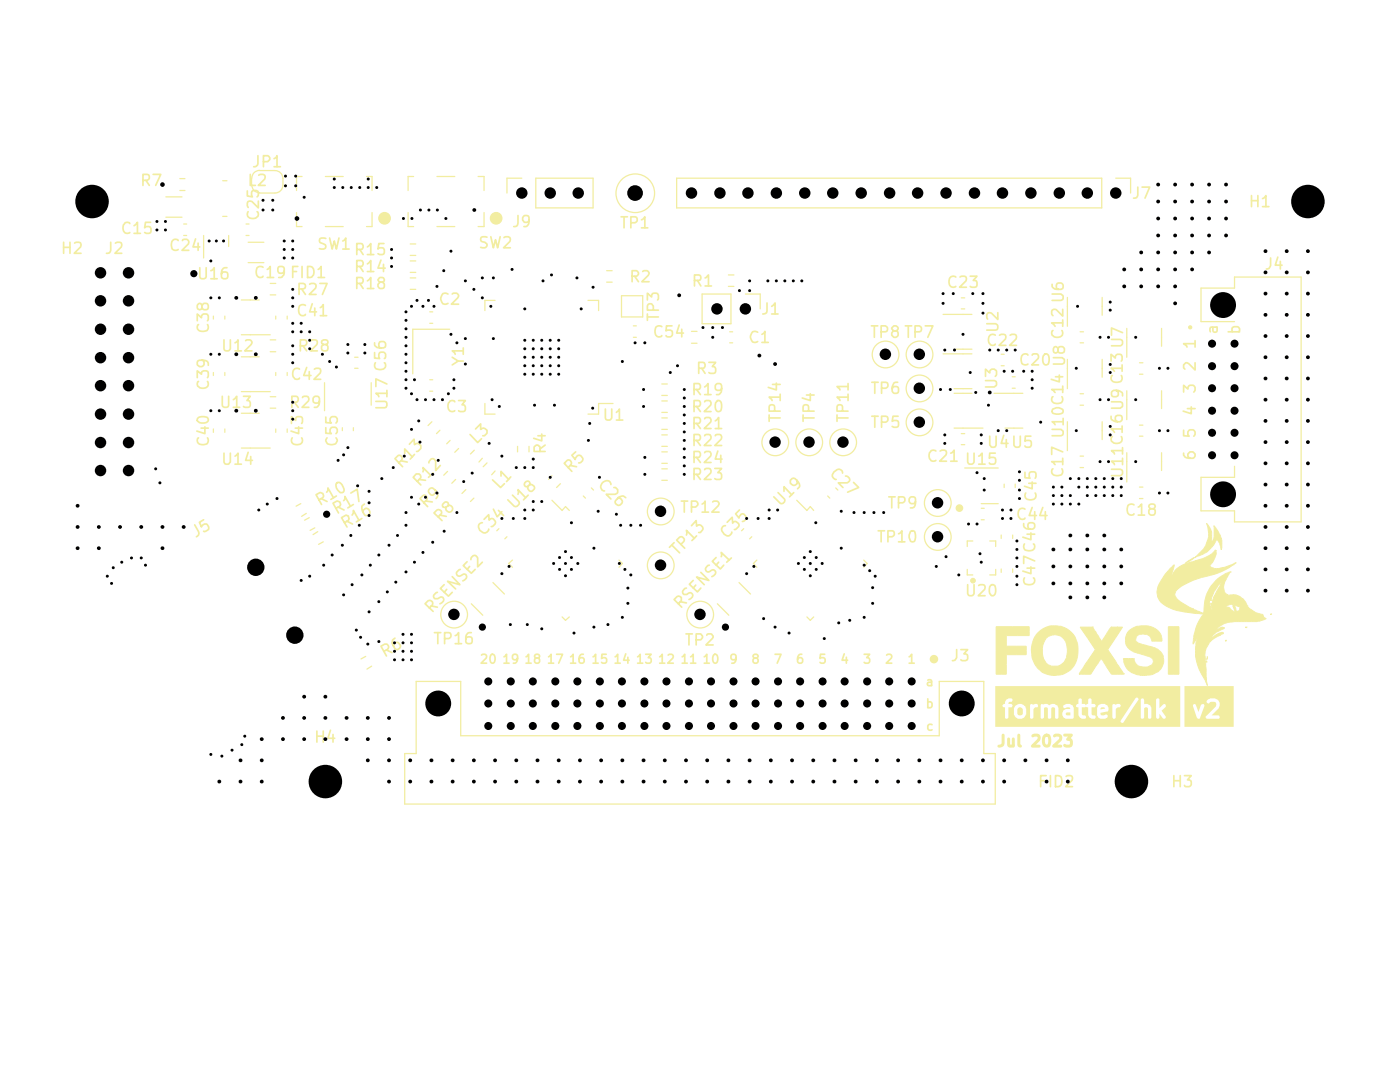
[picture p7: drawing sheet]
<svg xmlns="http://www.w3.org/2000/svg" width="279mm" height="216mm" viewBox="0 0 279 216" stroke-linecap="round" stroke-linejoin="round" font-family="sans-serif">
<path d="M96.6 35.2v2.8M104.1 35.6h-2.9v2.9M106.9 35.6v5.9M81.9 48.7h1.1" fill="none" stroke="#f2eda1" stroke-width=".25"/>
<g fill="none" stroke="#f2eda1" stroke-width=".34">
<path d="M71.2 53.2h.8a.62 .62 0 0 0 .5-.6 .62 .62 0 0 0-.5-.6h-.8v2.2M71.2 56.6h.8a.62 .62 0 0 0 .5-.6 .62 .62 0 0 0-.5-.6h-.8v2.2M71.2 49.8h.8a.62 .62 0 0 0 .5-.6 .62 .62 0 0 0-.5-.6h-.8v2.2M71.8 53.2l.7 1M71.8 56.6l.7 1M71.8 49.8l.7 1M73.3 52.7l.7-.7v2.2M73.3 56l.7-.6v2.2M73.3 49.3l.7-.7v2.2M73.3 54.2h1.3M73.3 57.6h1.3M73.3 50.8h1.3"/>
<path d="M75.9 56.3l-.5-.4 .3-.4h.8l.2 .3-.1 .3-.7 .2-.5 .4v.4l.5 .5 .7-.2 .1-.7-.4-.4M76 51.9l-.6 1.6h1.5M76.5 52.7v1.5M76.6 48.6h-1l-.2 1.1 .4-.3 .7 .1a.97 .97 0 0 1 0 1.2l-.7 .1-.4-.2M103.4 43v1.5a.63 .63 0 0 1-.9 .7M105.6 43.9l-.2 .4-.2 .1h-.5l-.4-.5v-.5l.3-.3h.8a1.8 1.8 0 0 1-.2 2l-.6 .1"/>
</g>
<circle cx="99" cy="43.6" r="1.14" fill="#f2eda1"/>
<g fill="none" stroke="#f2eda1" stroke-width=".25">
<path d="M82.5 35.2h-1.1v2.8M81.4 42.4v2.8h1.1M87.2 45.2h3.6M98.8 59.9h-2v2.1M85.8 62.2h.6"/>
<circle cx="99" cy="43.6" r="1.14"/>
</g>
<path d="M89.4 58.7l-.2-.1a.77 .77 0 0 0-1.1 .4 1.18 1.18 0 0 0 .6 1.7l.7-.2M90.3 58.7l.2-.2h.6l.3 .2 .1 .4-1.4 1.6h1.4M97.2 47.3a1.11 1.11 0 0 0-1.2 .1l-.1 .3a.46 .46 0 0 0 .4 .6h.5a.56 .56 0 0 1 .4 .6 .56 .56 0 0 1-.4 .5h-.9M98 47.2l.5 2.2 .4-1.6 .4 1.6 .5-2.2M100.6 47.4a.97 .97 0 0 1 1.2 0v.8l-1.3 1.2h1.4" fill="none" stroke="#f2eda1" stroke-width=".34"/>
<circle cx="76.7" cy="43.6" r="1.14" fill="#f2eda1"/>
<g fill="none" stroke="#f2eda1" stroke-width=".25">
<path d="M33.1 39.3h3.2M35.9 35.6h1M35.9 38h1M44.4 36.1h.9M50.2 35.6v1.3M50.3 36.9a1.55 1.55 0 0 0 1.5 1.6M51.8 34h3.1a1.55 1.55 0 0 1 1.6 1.6M51.8 34a1.55 1.55 0 0 0-1.5 1.6M56.5 37a1.55 1.55 0 0 1-1.6 1.5h-3.1M56.5 35.6v1.3M60.3 35.2h-1.1v2.8M64.9 35.2h3.6"/>
<path d="M73.1 35.2h1.1v2.8M87.2 35.2h3.6M95.4 35.2h1.2M106.9 35.6h11.5v5.9h-11.5M135 35.6v5.9M33.1 43.3h3.2M36.7 44.7h.6M36.7 47h.6M40.6 47v4.5M44.4 43.2h.9M45.6 47v2.2M48.2 59.9h3.5"/>
<path d="M49.1 44.7h.6M49.1 47h.6M49.5 48.3h3.2M49.5 52.4h3.2M53.9 58.8h1.1M53.9 56.6h1.1M59.2 42.4v2.8h1.1M64.9 45.2h3.6M74.2 42.4v2.8h-1.1M81.9 54.4h1.1M81.9 55.5h1.1M81.9 51h1.1"/>
<path d="M81.9 52.1h1.1M81.9 57.7h1.1M96.6 42.4v2.8h-1.2M117.3 59.9h2.2v2.1M121.1 54h1.1M121.1 56.3h1.1M124 59h4.3v4.2h-4.3zM140.1 58.7h5.8v5.9h-5.8zM191.9 59.4h.6M42.6 63.1v.6M42.6 74.3v.6M44.9 63.1v.6"/>
<path d="M44.9 74.3v.6M48.2 78.1h5.7M48.2 71.2h3.5M48.2 66.8h5.7M53.9 79.2h1.1M53.9 70.2h1.1M53.9 67.8h1.1M55 63.1v.6M55 74.3v.6M57.3 63.1v.6M57.3 74.3v.6M64.8 76.4v5.6"/>
<path d="M70.8 71.3h.7M70.8 73.5h.7M74.1 76.4v4.5M85.8 64.5h.6M85.8 75.8h.6M85.8 78.1h.6M89.7 65.7h-7.3v8.9M126.4 67.3h.6M126.4 65h.6M132.1 78.9h1.1M132.1 76.6h1.1M138 68.5h1.1"/>
<path d="M138 66.1h1.1M145.6 68.4h.6M145.6 66.2h.6M188.2 62.7h5.8M188.2 70.6h5.8M190.4 78.5h3.6M190.4 77.6h3.6M190.4 69.7h3.6M191.9 61.6h.6M42.6 85.6v.7M44.9 85.6v.7M48.2 82.5h3.5"/>
<path d="M48.2 89.4h5.7M53.9 81.4h1.1M55 85.6v.7M57.3 85.6v.7M68.3 85.3v.6M70.5 85.3v.6M86.2 84.2l-.8 .7M87.8 85.8l-.7 .7M89.3 94.1l-.7 .7M89.8 87.9l-.6 .7M90.9 95.7l-.7 .7M91.5 89.5l-.7 .8"/>
<path d="M93 97.7l-.8 .8M94.6 99.4l-.7 .7M94.7 89.8l-.8 .8M96.3 91.4l-.7 .8M96.8 80.5v2.1h2M97.2 92.4l-.8 .7M98.8 94l-.7 .7M103.3 89.1v1.1M105.6 89.1v1.1M110.1 99.8l2.1 2.1 .7-.8 .7 .8M110.1 94.9l-.6 .8M111.8 96.5l-.7 .8"/>
<path d="M116.4 99l.4 .4M118 97.4l.4 .4M122.3 80.5h-2.8v2.1h-2.2M132.1 86.8h1.1M132.1 89.1h1.1M132.1 83.4h1.1M132.1 85.7h1.1M132.1 90.2h1.1M132.1 93.6h1.1M132.1 95.8h1.1M132.1 92.5h1.1M132.1 82.3h1.1"/>
<path d="M132.1 80h1.1M159 99.8l2 2.1 .7-.8 .7 .8M165.2 99l.4 .4M166.8 97.4l.4 .4M190.4 85.4h1.8M191.9 86.5h.6M191.9 88.7h.6M60 100.5l-.9 .5M61.1 102.4l-.9 .6M61.7 103.3l-.9 .5M62.8 105.3l-.9 .5M63.4 106.1l-.9 .6"/>
<path d="M64.5 108.1l-.9 .5M98.4 116.2l2.3 2.3M99.6 105.5l-.5 .4M101.2 107.1l-.4 .4M102.3 111.8l-.8 .6 .8 .8M123.5 111.8l.7 .6-.7 .8M147.5 116.2l2.3 2.3M148.4 105.5l-.4 .4M150 107.1l-.4 .4M151 111.8l-.6 .6 .6 .8M172.4 111.8l.7 .6-.7 .8M194.1 107.9h-1.1v1.1"/>
<path d="M195.8 103.7h.6M197.5 107.9h1.2v1.1M73 131l-1 .5M74.2 132.9l-1 .6M94.1 120.5l2.2 2.3M112.2 123.1l.7 .7 .7-.7M143.2 120.5l2.3 2.3M161 123.1l.7 .7 .7-.7M187.4 146.8h-95.5v-10.8h-8.8v14.4h-2.3v10h117.8v-10"/>
<circle cx="126.8" cy="38.6" r="3.9"/>
<circle cx="76.7" cy="43.6" r="1.14"/>
<circle cx="176.7" cy="70.7" r="2.67"/>
<circle cx="183.5" cy="77.5" r="2.67"/>
<circle cx="183.5" cy="70.7" r="2.67"/>
<circle cx="154.7" cy="88.3" r="2.67"/>
<circle cx="161.5" cy="88.3" r="2.67"/>
<circle cx="168.3" cy="88.3" r="2.67"/>
<circle cx="183.5" cy="84.3" r="2.67"/>
<circle cx="131.9" cy="112.8" r="2.67"/>
<circle cx="131.9" cy="102.1" r="2.67"/>
<circle cx="90.6" cy="122.6" r="2.67"/>
<circle cx="139.7" cy="122.6" r="2.67"/>
</g>
<g fill="none" stroke="#f2eda1" stroke-width=".34">
<path d="M28.5 36h.9a.62 .62 0 0 0 .4-.6 .62 .62 0 0 0-.4-.6h-.9v2.2M29.1 36l.7 1M30.6 34.8h1.5l-1 2.2M49.4 38.1v1l1 .2a.97 .97 0 0 1 0-1.2l.7-.1 .4 .2 .1 .7-.3 .4M50 34.8v2.2h1M51.5 31.1v1.6a.71 .71 0 0 1-.9 .6M51.6 35a.97 .97 0 0 1 1.2 0v.7l-1.2 1.3h1.3M52.6 32.3h.8l.4-.5a.67 .67 0 0 0-.4-.7h-.8v2.2M54.7 31.7l.4-.3 .2-.3v2.2M54.7 33.3h1.3M12.7 48.3v2.2M12.7 49.4h1.3"/>
<path d="M14 48.3v2.2M14.9 48.5a.97 .97 0 0 1 1.2 0v.8l-1.3 1.2h1.4M22.1 48.3v1.7a.63 .63 0 0 1-.9 .5M23 48.5a.97 .97 0 0 1 1.2 0v.8l-1.3 1.2h1.4M25.9 44.6a.75 .75 0 0 0-1.3 .3 1.1 1.1 0 0 0 .9 1.7l.4-.2M26.8 45l.6-.6v2.2M26.8 46.6h1.2M30.1 44.4h-1.1l-.1 1.1 .3-.3 .8 .1a.97 .97 0 0 1 0 1.2l-.8 .1-.3-.2M35.6 48a.86 .86 0 0 0-1.2-.1 .86 .86 0 0 0-.2 1.1 .83 .83 0 0 0 .4 .9 .83 .83 0 0 0 1-.1M36.4 48l.3-.3h.6a.62 .62 0 0 1 .3 1l-1.3 1.3h1.4M39 47.7l-.5 1.6h1.4M39.5 48.5v1.5"/>
<path d="M39.9 53.4l.1 2.1a.76 .76 0 0 0 1.1-.3v-1.8M42.1 54l.2-.1 .5-.5v2.2M42.1 55.6h1.2M45.3 53.4a.87 .87 0 0 0-1.1 1v.8a.73 .73 0 0 0 1.1 .3 .97 .97 0 0 0 0-1.1 .73 .73 0 0 0-1.1 .3M49.5 42.2a.9 .9 0 0 0 .1 1.1 .9 .9 0 0 0 1 .3 .79 .79 0 0 0 .9-.4 .79 .79 0 0 0-.2-1M51.6 40.1v1.4l-1.3-1.3-.3-.1a.46 .46 0 0 0-.6 .5l.1 .8M52.5 53.3a.9 .9 0 0 0-1.1 .1 .9 .9 0 0 0-.3 1 .79 .79 0 0 0 .5 .9 .79 .79 0 0 0 .9-.2M53.3 53.8l.6-.6v2.2M53.3 55.4h1.3M56.7 54.1l-.1 .2a.74 .74 0 0 1-1 .1 .97 .97 0 0 1 0-1.1 .73 .73 0 0 1 1.1 .3 1.53 1.53 0 0 1-.4 1.7l-.7 .1M58.4 54.2h.8M59.4 53.2h-1v2.2"/>
<path d="M59.7 57.7h.8l.4-.2v-.8l-.4-.1h-.8v2.2M60.2 57.7l.8 1.1M60.3 53.2v2.2M61.4 53.2a1.16 1.16 0 0 1 1.3 .7 1.16 1.16 0 0 1-.5 1.4l-.8 .1zM61.8 56.7a.97 .97 0 0 1 1.2 0v.8l-1.3 1.3h1.4M63.5 53.8l.6-.6v2.2M63.5 55.4h1.3M63.8 56.6h1.5l-1 2.2M65 47.6a1.11 1.11 0 0 0-1.2 .1v.2a.46 .46 0 0 0 .4 .6l.7 .3v.7l-.3 .2-.8-.1M65.8 47.5l.5 2.2 .4-1.6 .4 1.6 .5-2.2M68.4 48.1l.4-.3 .2-.3v2.2M68.4 49.7h1.3"/>
<path d="M123.9 43.3h1.3M124.5 43.3v2.2M125.9 44.4h.8a.62 .62 0 0 0 .5-.5 .62 .62 0 0 0-.5-.6h-.8v2.2M126.2 55.1l1-.1 .2-.3-.1-.5-.3-.2h-.8v2.2M126.7 55.1l.7 1.1M128 43.9l.3-.1 .4-.5v2.2M128 45.5h1.3M128.3 54.2l.2-.2h.6l.3 .2 .1 .4-1.4 1.6h1.4M129.2 59.9v-1.4l.8 .8 .2-.7h1l.2 .3v.7l-.2 .3M138.6 56h.8a.56 .56 0 0 0 .5-.6 .56 .56 0 0 0-.5-.5h-.8v2.2M139.2 56l.7 1.1M140.7 55.5l.3-.1 .4-.5v2.2"/>
<path d="M140.7 57.1h1.3M39.4 64v-1.3l.8 .7a.63 .63 0 0 1 .4-.7h.8l.2 .4v.7l-.2 .2M39.4 75.4v-1.4l.8 .7 .1-.5a.97 .97 0 0 1 1.2 0 1.11 1.11 0 0 1-.1 1.2M39.6 64.8a.86 .86 0 0 0 0 1.1 .86 .86 0 0 0 1 .2 .83 .83 0 0 0 .9-.4 .83 .83 0 0 0-.1-.9M39.6 76.1a.75 .75 0 0 0 .3 1.3 1.1 1.1 0 0 0 1.7-.9l-.2-.4M40.3 61l.3-.4 .5-.1a.73 .73 0 0 1 .4 1.1l-.4 .2-.5-.1-.3-.3-.2-.8h-.5a.74 .74 0 0 0-.1 1l.4 .2 .2-.1 .2-.3M40.3 71.9l.3 .1 .1 .3v.4l-.4 .4h-.5l-.3-.2v-.9a2.18 2.18 0 0 1 1.9 .1l.2 .8M44.4 79.1v1.8a.73 .73 0 0 0 1.1 .3l.1-.3v-1.8M44.7 67.8v1.8l.2 .3 .2 .1 .6-.1 .3-.3v-1.8M46.6 79.8l.6-.7v2.2M46.9 68.4l.4-.2 .2-.4v2.2M46.9 70h1.3"/>
<path d="M48.6 79.1h1.4l-.7 .8 .5 .1a.97 .97 0 0 1 0 1.2 1.11 1.11 0 0 1-1.2-.1M49 68l.3-.2h.6l.2 .2 .2 .4-1.5 1.6h1.5M59.8 73.7a.9 .9 0 0 0-1.1 0 .9 .9 0 0 0-.3 1.1 .79 .79 0 0 0 .4 .8 .79 .79 0 0 0 1-.2M59.9 69h.9a.62 .62 0 0 0 .4-.6 .62 .62 0 0 0-.4-.6h-.9v2.2M60.4 79.3l.3-.2 .8 .1 .1 .6-.1 .2-1.2 1.3h1.3M60.4 69l.8 1M61 61a.9 .9 0 0 0-1.1 0 .9 .9 0 0 0-.3 1.1 .79 .79 0 0 0 .4 .8 .79 .79 0 0 0 1-.2M61.2 73.3l-.6 1.6h1.5M61.7 74.2v1.5M62.1 68a.97 .97 0 0 1 1.1 0v.7l-1.2 1.3h1.3M62.3 60.6l-.5 1.6h1.4M62.7 73.7a.97 .97 0 0 1 1.2 0v.7l-1.2 1.3h1.3"/>
<path d="M62.8 61.5v1.5M63.9 61.4l.6-.6v2.2M63.9 63h1.3M64.6 68.7l-.3-.1-.1-.4a.73 .73 0 0 1 1.1-.3l.1 .3v.4l-1 .2a.74 .74 0 0 0-.1 1 .87 .87 0 0 0 1.1 0 .73 .73 0 0 0-.4-1.1M74.8 70.4v1.1h1a.97 .97 0 0 1 0-1.1l.7-.1 .4 .2 .1 .7-.3 .3M74.8 68.4a.84 .84 0 0 0 .9 1h.8l.4-.1a.73 .73 0 0 0-.4-1.1h-.5a.73 .73 0 0 0-.3 1.1l.3 .1M74.9 72.4a.9 .9 0 0 0 .1 1.1 .9 .9 0 0 0 1 .2 .79 .79 0 0 0 .9-.4 .79 .79 0 0 0-.2-.9M77.2 78.5h-2.2l.5 .4 .1 .3M77.2 76.6l-2.2-1v1.5M77.2 77.9v1.3M90.3 71.3l1.1 .7-1.1 .8M91.4 72h1.1"/>
<path d="M91.5 79.9h1.4l-.7 .9 .5 .1a.97 .97 0 0 1 0 1.1 1.11 1.11 0 0 1-1.2 0M92.5 70h-2.2l.5 .4v.3M92.5 69.4v1.3M129.2 62.7v1.2M129.2 63.2h2.2M130.4 61.9v-.9a.62 .62 0 0 0-.6-.4 .62 .62 0 0 0-.6 .4v.9h2.2M132.1 65.2a.9 .9 0 0 0-1.1 0 .9 .9 0 0 0-.3 1.1 .79 .79 0 0 0 .4 .8 .79 .79 0 0 0 1-.1M134.1 65h-1.1l-.1 1a.97 .97 0 0 1 1.2 0l.1 .8-.3 .3-.6 .1-.4-.2M135.5 64.9l-.5 1.6h1.4M136.1 65.7v1.5M138.5 77.7h.9a.62 .62 0 0 0 .4-.6 .62 .62 0 0 0-.4-.6h-.9v2.2M139 77.7l.8 1"/>
<path d="M139.4 73.5h.9a.62 .62 0 0 0 .4-.6 .62 .62 0 0 0-.4-.6h-.9v2.2M140 73.5l.7 1M140.6 77.2l.7-.7v2.2M140.6 78.7h1.3M141.5 72.3h1.3l-.6 .8 .5 .1a.97 .97 0 0 1 0 1.2 1.11 1.11 0 0 1-1.2-.1M144 77.5l-.1 .2a.76 .76 0 0 1-1.2-.2l.1-.7a.74 .74 0 0 1 1-.2 1.8 1.8 0 0 1-.2 2.1h-.6M151.2 66.3l-.2-.1a.77 .77 0 0 0-1.1 .4 1.18 1.18 0 0 0 .6 1.7l.7-.1M152.1 66.7l.4-.2 .2-.4v2.2M152.1 68.3h1.2M154.2 76.7h1.5M154.9 76.5v1.3l-1.6-.5M155.7 79.2h-2.2l.5 .5 .1 .2"/>
<path d="M155.7 78.7v1.2M160.9 78.8h1.6M161.7 78.6v1.3l-1.6-.5M169.2 79.2h-2.2l.6 .5v.2M169.2 77.1h-2.2l.6 .5v.2M169.2 76.5v1.3M169.2 78.7v1.2M173.9 65h1.3M174 76.3h1.3M174.5 65v2.3M174.6 76.3v2.2M175.8 66.2h.9l.3-.2a.67 .67 0 0 0-.3-1h-.9v2.3"/>
<path d="M175.9 77.5h.9a.62 .62 0 0 0 .4-.6 .62 .62 0 0 0-.4-.6h-.9v2.2M178.4 66l-.4-.6 .4-.4h.4l.4 .4v.4l-.4 .2-.6 .1-.2 .4v.4l.4 .4h.4l.4-.4v-.7l-.4-.2M179.2 76.3h-.5a1.45 1.45 0 0 0-.4 2.1h.9a.97 .97 0 0 0 0-1.2l-.7-.1-.4 .5M180.7 65h1.2M181.3 65v2.3M182.6 66.2h.9l.3-.2a.67 .67 0 0 0-.3-1h-.9v2.3M184.7 65h1.5l-1 2.3M196.7 75.9h1.8l.3 .2 .1 .3v.4l-.4 .4h-1.8M196.7 75.1v-1.4l.8 .7a.63 .63 0 0 1 .4-.7h.6l.4 .4v.7l-.3 .3M39.5 83.5a1.84 1.84 0 0 1 1.9-.2l.2 .3a.6 .6 0 0 1-.5 .7 1.29 1.29 0 0 1-1.7-.4zM39.6 87.4a.86 .86 0 0 0 0 1.1 .86 .86 0 0 0 1 .2 .83 .83 0 0 0 .9-.4 .83 .83 0 0 0-.1-.9M40.1 85.4h1.5"/>
<path d="M40.9 85.2v1.3l-1.6-.5M44.7 90.4v1.8l.2 .3 .2 .1h.4l.5-.4v-1.8M46.6 81.3h1.2M46.9 91l.6-.6v2.2M46.9 92.6h1.3M49.5 90.3l-.5 1.6h1.4M50 91.1v1.5M58.2 84.5v-1.4l.8 .8 .1-.6a.97 .97 0 0 1 1.2 0 1.11 1.11 0 0 1-.1 1.2M58.2 80.3h.9a.62 .62 0 0 0 .4-.6 .62 .62 0 0 0-.4-.6h-.9v2.2M58.3 87.4a.9 .9 0 0 0 .1 1.1 .9 .9 0 0 0 1 .2 .83 .83 0 0 0 .9-.4 .83 .83 0 0 0-.1-.9M58.8 80.3l.7 1M58.9 85.4h1.5"/>
<path d="M59.6 85.2v1.3l-1.5-.5M63.7 99.7l.7-.4 .2-.3-.2-.5-.6-.2-.7 .4 1.1 2M63.8 80l-.1 .3a.76 .76 0 0 1-1.2-.3l.1-.7a.74 .74 0 0 1 1-.1 1.8 1.8 0 0 1-.3 2l-.6 .1M64.1 99.5l1.2 .6M65 85.3v1.1l1.1 .1-.2-.3v-.5l.1-.3 .3-.1h.8l.2 .4v.5l-.2 .3M65 83.2v1.1l1.1 .1-.2-.3v-.5l.1-.3 .3-.2 .8 .1 .2 .4v.5l-.2 .3M65.2 98.2l.2-.4v-.4l1.1 1.9M65.3 87.4a.88 .88 0 0 0 0 1 .88 .88 0 0 0 1 .3 .83 .83 0 0 0 .8-.4 .83 .83 0 0 0 0-.9M67.1 99l-1.1 .6M67.2 96.3a.71 .71 0 0 1 1 .4 1.19 1.19 0 0 1 .3 1.5l-.6 .1a1.48 1.48 0 0 1-.7-2zM68.6 99.9l.2-.4v-.4l1.1 1.9M70 98.4l1.3-.8 .3 2.5"/>
<path d="M75 80.1l2 .1a.76 .76 0 0 1-.2 1.2h-1.8M79.6 92.4l.6-.6a.6 .6 0 0 0-.1-.7 .6 .6 0 0 0-.7-.2l-.6 .6 1.5 1.6M80 91.9l1.3 .3M80.8 90.5v-.9l1.5 1.6M81.7 88.6l.9-1 .1 1.1a.66 .66 0 0 1 .9-.1l.4 .3v.6l-.5 .5-.4 .1M82.7 90.7l-.8 .9M83.3 96l.7-.8-.1-.4-.3-.2h-.5l-.6 .6 1.5 1.6M83.6 95.7l1.3 .1M84.4 94.1v-.8l1.5 1.5M85 100l1.3 .2M85.6 92.4a.94 .94 0 0 1 .7-.9l.3 .1 .3 .4v1.9l1-1M86.4 94.4l-.9 .8"/>
<path d="M86.9 97.8v.2a.82 .82 0 0 1-.5 .8h-.2a.94 .94 0 0 1-.7-.8 .64 .64 0 0 1 .9-.6 1.58 1.58 0 0 1 1 1.5l-.4 .6M90.8 80.2a.75 .75 0 0 0-1.3 .2 1.1 1.1 0 0 0 .8 1.7l.5-.1M93.8 86.7l1.5 1.6 .8-.8M94.9 85.6l1-1v1.1a.66 .66 0 0 1 .9-.2l.4 .3v.6l-.5 .5h-.4M98.3 95.8l1.6 1.5 .8-.8M100 95v-.9l1.5 1.6M101.9 95.2l-.8 .9M102.3 98.8l1.2 1.3 .1 .4a.82 .82 0 0 1-.7 .6l-.3-.1-1.3-1.3M103.4 98.6v-.9l1.5 1.6M105.4 98.8l-.9 .9M105.7 96.8l.2-.1a.78 .78 0 0 1 .8 .7 .82 .82 0 0 1-.8 .6 .74 .74 0 0 1-.5-1l.3-.5v-.3l-.3-.2a.62 .62 0 0 0-.6 .3 .62 .62 0 0 0 0 .7h.6M107.4 86.9h1.4"/>
<path d="M107.8 90.1l-.1-1-.3-.3h-.4l-.3 .3-.1 1h2.2M108.1 86.6v1.4l-1.6-.5M108.8 88.8l-1 .8M113.4 93.3l.6-.6a.6 .6 0 0 0-.1-.7 .6 .6 0 0 0-.7-.1l-.6 .6 1.5 1.6M113.8 92.9l1.3 .2M114.9 90.2l-.8 .6 .7 .9a.94 .94 0 0 1 .7-.9h.2a.94 .94 0 0 1 .6 .9l-.4 .6-.4 .1M120.8 81.6v1.8l.2 .3 .2 .1h.5l.4-.4v-1.8M121.9 96.7a.85 .85 0 0 0-.6-.8 .85 .85 0 0 0-.9 .3l-.3 .2a.95 .95 0 0 0 .4 1.6h.1M122.5 97.3h.3l.5 .4v.6l-.2 .2-.3 .1h-1.8l.9 1M123 82.3l.6-.7v2.2M123 83.8h1.3M124.9 99.3a.96 .96 0 0 0-1.5-.1l-.6 .7v.3a.74 .74 0 0 0 1 .6l.4-.6a.78 .78 0 0 0-.8-.8l-.1 .1"/>
<path d="M136 100h1.2M136.6 100v2.2M138.5 87.9h.9a.62 .62 0 0 0 .4-.6 .62 .62 0 0 0-.4-.6h-.9v2.2M138.5 84.5h.9a.62 .62 0 0 0 .4-.6 .62 .62 0 0 0-.4-.6h-.9v2.2M138.5 91.3h.9a.62 .62 0 0 0 .4-.6 .62 .62 0 0 0-.4-.6h-.9v2.2M138.5 81.1h.9a.62 .62 0 0 0 .4-.6 .62 .62 0 0 0-.4-.6h-.9v2.2M138.5 94.7h.9a.62 .62 0 0 0 .4-.6 .62 .62 0 0 0-.4-.6h-.9v2.2M139 87.9l.8 1M139 84.5l.8 1M139 91.3l.8 1M139 81.1l.8 1M139 94.7l.8 1"/>
<path d="M140.6 86.9l.4-.2 .7 .1 .2 .6-.1 .2-1.3 1.3h1.4M140.6 83.6l.4-.3 .7 .1 .2 .6-.1 .2-1.3 1.3h1.4M140.6 90.3l.4-.2 .7 .1 .2 .6-.1 .2-1.3 1.3h1.4M140.6 80.2l.4-.3 .7 .1 .2 .6-.1 .3-1.3 1.2h1.4M140.6 93.7l.4-.2 .7 .1 .2 .5-.1 .3-1.3 1.3h1.4M142.7 93.5h1.3l-.7 .8 .5 .1a.97 .97 0 0 1 0 1.2 1.11 1.11 0 0 1-1.1-.1M142.7 86.9l.4-.2h.5l.2 .1 .2 .6-.1 .2-1.2 1.3h1.3M142.7 84l.7-.7v2.2M142.7 85.5h1.3M143.1 80a.55 .55 0 0 1 .8 .3l.1 .5a1.13 1.13 0 0 1-.5 1.3 .6 .6 0 0 1-.7-.4 1.76 1.76 0 0 1 .3-1.7zM143.3 90l-.6 1.6h1.4M143.8 90.8v1.5"/>
<path d="M153.5 82.8v1.3M153.5 83.4h2.2M154.6 82v-.8a.56 .56 0 0 0-.6-.4 .56 .56 0 0 0-.5 .4v.8h2.2M155.3 98.3l1.3 1.4a.64 .64 0 0 1-.2 .7 .64 .64 0 0 1-.7 0l-1.3-1.3M156.5 98v-.9l1.5 1.6M158.4 98.3l-.8 .8M159.1 95.8v.7l-.6 .4-.3-.1-.5-.4v-.6l.4-.3 .3-.1a1.48 1.48 0 0 1 1.1 1.8l-.3 .3M160.3 83.4h2.2M160.3 82.8v1.3M161.4 82v-.8a.56 .56 0 0 0-.6-.4 .56 .56 0 0 0-.5 .4v.8h2.2M167 83.4h2.2M167 82.8v1.3"/>
<path d="M168.1 82v-.8a.56 .56 0 0 0-.5-.4 .56 .56 0 0 0-.6 .4v.8h2.2M168.1 94.4a.78 .78 0 0 0-.5-.8 .78 .78 0 0 0-.9 .4 .9 .9 0 0 0-.6 .8 .9 .9 0 0 0 .6 .9h.2M168.7 95l.5 .1 .3 .3a.61 .61 0 0 1-.4 .9h-1.8l.9 1M170.3 96.3l1.1 1-2.2 .9M174 83.1h1.3M174.6 83.1v2.2M175.9 84.2h.9a.62 .62 0 0 0 .4-.6 .62 .62 0 0 0-.4-.5h-.9v2.2M179.2 83.1h-1l-.1 1a.97 .97 0 0 1 1.1 0 1.02 1.02 0 0 1 0 1.1l-.8 .1-.3-.2M186.8 90l-.1-.1a.85 .85 0 0 0-.9 0 .85 .85 0 0 0-.4 .9 1 1 0 0 0 1.3 1.1h.1M187.6 90a.97 .97 0 0 1 1.2 0v.8l-1.3 1.2h1.4M189.7 90.4l.3-.1 .4-.5v2.2M189.7 92h1.3"/>
<path d="M38.9 104.7l.7 1.4a.7 .7 0 0 1-.4 1M40.6 103.7l-.8 .5 .4 1 .2-.4 .4-.2h.4l.5 .6v.4a.95 .95 0 0 1-1.1 .4M67.1 101.4l.7-.4 .2-.3-.2-.5-.6-.2-.7 .4 1.1 2M67.5 101.2l1.2 .6M68.7 104.3l.8-.4a.74 .74 0 0 0-.4-1.1l-.9 .5 1.1 1.9M69.2 104l1.2 .6M70.3 102.8l.2-.5v-.4l1.1 1.9M70.5 100.7l-1.1 .6M72.2 103.5l-1.1 .6M72.7 100.6l-.3 .2a1.61 1.61 0 0 0 .5 2.1 .75 .75 0 0 0 .9-.8 .94 .94 0 0 0-.8-.7l-.5 .5v.4M84.6 100.3l.6-.6a.6 .6 0 0 0-.1-.7 .6 .6 0 0 0-.7-.1l-.6 .6 1.5 1.6M87.3 118.2l-.7 .5a.55 .55 0 0 0 .2 .8h.6l.7-.4 .3 .1 .2 .3a.9 .9 0 0 1-.8 1"/>
<path d="M87.5 103.1l.6-.7a.64 .64 0 0 0-.9-.6l-.6 .6 1.6 1.5M87.8 102.8l1.3 .2M88.6 116.7l-.7 .7 1.6 1.6 .8-.8M89.2 117.6l-.6 .6M89.4 100.9a.66 .66 0 0 1 .9 .6 .66 .66 0 0 1-.9 .6l-.3-.2-.1-.5 .4-.5 .1-.3a.47 .47 0 0 0-.3-.4 .47 .47 0 0 0-.5 0l-.4 .6 .1 .4h.7M90.3 115.1l1.5 1.6-2.5-.7 1.6 1.5M91.9 113.6l-.7 .5a.55 .55 0 0 0 .1 .7 .55 .55 0 0 0 .6 .1l.8-.3h.3l.1 .4a.9 .9 0 0 1-.7 .9M93.2 112.1l-.7 .8 1.6 1.5 .7-.8M93.7 113l-.5 .6M94 111.7l.1-.5 .3-.3a.61 .61 0 0 1 .9 .4v1.8l1-.9M96.3 104.3a.88 .88 0 0 0-.8 .8 .88 .88 0 0 0 .5 .9 .84 .84 0 0 0 .9 .3 .84 .84 0 0 0 .6-.7M96.6 103.6l.9-.9 .1 1.1 .6-.3a.94 .94 0 0 1 .7 .8l-.5 .7-.4 .1"/>
<path d="M98.5 101.6l.7 1.5 1-1M99.5 101.9l1 1M134.1 108.8l1.5 1.5M134.5 108.3l-.9 .9M135.9 108.6l.7-.8-.1-.4-.4-.3-.5 .1-.6 .6 1.6 1.6M137 117.3a.9 .9 0 0 0-.8 .9l.3 .4h.6l.3-.2a.55 .55 0 0 1 .7 0 .55 .55 0 0 1 .1 .7l-.7 .5M137 106.8v-1l1.6 1.6M138 104.9l.9-1 .1 1.1a.64 .64 0 0 1 .9-.2l.3 .4 .1 .4-.5 .7h-.4M138 101.2h.9l.4-.4a.67 .67 0 0 0-.4-.8h-.9v2.2M138.3 115.8l-.7 .8 1.6 1.5 .7-.8M138.9 116.8l-.6 .5M139 106.9l-.9 1"/>
<path d="M139.9 114.2l1.6 1.6-2.5-.7 1.5 1.6M140.1 100.6l.4-.3 .2-.3v2.2M140.1 102.2h1.3M141.6 112.8a.9 .9 0 0 0-.8 .8 .55 .55 0 0 0 .8 .4l.4-.2a.55 .55 0 0 1 .7 .1 .55 .55 0 0 1 0 .7l-.6 .5M142.2 100.2l.3-.2h.6l.2 .2 .2 .4-1.4 1.6h1.4M142.9 111.2l-.7 .8 1.6 1.5 .6-.7M143.4 112.2l-.5 .6M143.9 111.1v-.9l1.6 1.6M144.8 104.9a.78 .78 0 0 0-.8 .6 .78 .78 0 0 0 .4 .8 .9 .9 0 0 0 .8 .6 .9 .9 0 0 0 .8-.6v-.1M145.1 104.2l1-1 .1 1.2 .4-.3a.94 .94 0 0 1 .9 .6l-.1 .4-.5 .5-.3 .1M146 111.3l-1 .9M147.6 101.8l-.8 .7 .7 .9a.9 .9 0 0 1 .7-.9 .94 .94 0 0 1 .7 .9l-.4 .6-.3 .1"/>
<path d="M76.6 130l.8-.5 .2-.3v-.3l-.4-.4h-.4l-.8 .4 1.1 2M77.1 129.7l1.1 .5M78.8 127.3a.86 .86 0 0 0-.4 1.4l.4 .8 .4 .1 .6-.2 .1-.6-.5-.6h-.3l-.4 .2-.2 .4 .1 .1M85.7 121.3l.6-.6a.61 .61 0 0 0-.1-.7 .61 .61 0 0 0-.8-.1l-.6 .6 1.6 1.5M86 120.9l1.3 .3M86.7 126.2h1.3M87.4 126.2v2.2M88.7 127.4h.9a.62 .62 0 0 0 .4-.6 .62 .62 0 0 0-.4-.6h-.9v2.2M90.8 126.8l.3-.1 .4-.5v2.2M90.8 128.4h1.3M94.1 126.2a.87 .87 0 0 0-1.1 1v.8a.73 .73 0 0 0 1.1 .4 .97 .97 0 0 0 0-1.2 .73 .73 0 0 0-1.1 .3M96.1 130.7l.2-.1h.5l.2 .1 .1 .4-.1 .2-1 1h1.1"/>
<path d="M98 130.7l.2-.1a.96 .96 0 0 1 .4 1.6l-.2 .1a.96 .96 0 0 1-.4-1.6zM100.6 131.1l.5-.5v1.7M100.6 132.3h1M103.3 131.3l-.3 .4h-.4l-.3-.4v-.4l.1-.3h.6l.2 .1a1.18 1.18 0 0 1-.4 1.6h-.4M105 131.1l.5-.5v1.7M105 132.3h1M107 131.3l-.3-.3 .1-.3 .2-.1h.5l.2 .3-.1 .2-.8 .3-.1 .3v.3l.3 .3h.4l.3-.3-.1-.5-.2-.2M109.5 131.1l.5-.5v1.7M109.5 132.3h1M111.1 130.6h1.2l-.8 1.7M113.9 131.1l.5-.5v1.7M113.9 132.3h1"/>
<path d="M116.4 130.6a.7 .7 0 0 0-.8 .7v.7l.1 .2 .5 .1 .3-.1 .1-.6-.2-.3-.5-.1-.3 .4M118.4 131.1l.5-.5v1.7M118.4 132.3h1M121 130.6h-.9v.8l.2-.2 .6 .1 .2 .3-.1 .6-.3 .1h-.4l-.2-.1M122.8 131.1l.5-.5v1.7M122.8 132.3h1M124.9 130.5l-.4 1.2h1.1M125.3 131.1v1.2M127.3 131.1l.5-.5v1.7M127.3 132.3h1M128.9 130.6h1.1l-.6 .6 .5 .2v.8l-.3 .1h-.5l-.2-.1M131.7 131.1l.5-.5v1.7"/>
<path d="M131.7 132.3h1M133.3 130.7l.3-.1h.4l.3 .1 .1 .4-.1 .2-1 1h1.1M135.4 120.5l.6-.6v-.7a.66 .66 0 0 0-.9-.2l-.6 .6 1.6 1.6M135.7 120.1l1.3 .2M136.1 131.1l.5-.5v1.7M136.1 132.3h1.1M136.9 126.5h1.3M137.5 126.5v2.2M137.8 131.1l.5-.5v1.7M137.8 132.3h1.1M138.9 127.7l1.1-.1 .2-.3v-.4l-.2-.3-1.1-.1v2.2M140.5 131.1l.6-.5v1.7"/>
<path d="M140.5 132.3h1.1M141.1 126.7l.2-.2 .8 .1a.52 .52 0 0 1 .1 .8l-1.3 1.3h1.4M142.4 130.7l.3-.1a.96 .96 0 0 1 .4 1.6l-.3 .1a.96 .96 0 0 1-.4-1.6zM146.9 131.3l-.3 .4h-.4l-.3-.4v-.4l.1-.3h.6l.2 .1a1.18 1.18 0 0 1-.4 1.6h-.4M150.6 131.3l-.3-.3 .1-.3 .2-.1h.5l.2 .3-.1 .2-.8 .3-.1 .3v.3l.3 .3h.4l.3-.3-.1-.5-.2-.2M154.7 130.6h1.2l-.8 1.7M160 130.6a.7 .7 0 0 0-.8 .7v.7l.1 .2 .5 .1 .3-.1 .1-.6-.2-.3-.5-.1-.3 .4M164.6 130.6h-.9v.8l.2-.2 .6 .1 .2 .3-.1 .6-.3 .1h-.4l-.2-.1M168.5 130.5l-.4 1.2h1.1M168.9 131.1v1.2M172.5 130.6h1.1l-.6 .6 .5 .2v.8l-.3 .1h-.5l-.2-.1M177 130.7l.2-.1h.4l.3 .1 .1 .4-.1 .2-1 1h1.1"/>
<path d="M181.4 131.1l.5-.5v1.7M181.4 132.3h1.1M185.2 135.7h.6l.1 1.1M185.2 139.4v1.8M185.9 136.1h-.6a.35 .35 0 0 0-.2 .4 .35 .35 0 0 0 .2 .3l.6-.1M63.2 145.9v2.2M63.2 146.9h1.3M64.5 145.9v2.2M66 145.7l-.6 1.6h1.4M66.5 146.6v1.5M185.2 140.1l.5-.1 .3 .4v.5l-.2 .2h-.6M186 144.6l-.5-.1-.3 .4v.5l.1 .2h.7"/>
</g>
<circle cx="191.5" cy="101.4" r=".64" fill="#f2eda1"/>
<g fill="none" stroke="#f2eda1" stroke-width=".25">
<path d="M135 35.6h84.9v5.9h-84.9M222.7 35.6h2.9v2.9M145.4 54.9h1.1M145.4 57.1h1.1M148.8 58.7h2.9v2.9M213 59.3v5.8M220 59.3v3.6M198.4 78.5h5.7M199.8 70.7h.6M199.8 73h.6M202 75.2h.6M202 77.5h.6"/>
<path d="M213 71.7v5.9M215.6 66.2h.6M215.6 68.4h.6M215.6 78.6h.6M220 71.7v3.6M224.9 78v5.7M227.4 74.7h.7M231.8 65.5v3.6M231.8 78v3.5M239.7 64.2h6.7M192.2 85.4h4M192.5 93.4h6.7"/>
<path d="M200.6 85.4h3.5M213 84.2v5.7M215.6 80.9h.6M215.6 91h.6M215.6 93.3h.6M220 84.2v3.5M224.9 90.3v5.9M227.4 84.8h.7M227.4 87h.7M227.4 97.2h.7M227.4 99.5h.7M231.8 90.3v3.6"/>
<path d="M239.7 95.2v6.7"/>
<circle cx="187.2" cy="107.1" r="2.67"/>
<circle cx="187.2" cy="100.4" r="2.67"/>
<circle cx="191.5" cy="101.4" r=".64"/>
</g>
<g fill="none" stroke="#f2eda1" stroke-width=".34">
<path d="M227.1 37.3v1.6a.63 .63 0 0 1-.9 .6M227.9 37.3h1.5l-.9 2.2M249.8 39v2.2M251 39v2.2M252 39.6l.2-.1 .4-.5v2.2M190.8 55.3a.9 .9 0 0 0-1.2 0 .9 .9 0 0 0-.2 1.1 .83 .83 0 0 0 .4 .8 .83 .83 0 0 0 1-.1M191.6 55.3a.97 .97 0 0 1 1.2 0v.7l-1.3 1.3h1.4M193.6 55.1h1.4l-.8 .9h.6a.97 .97 0 0 1 0 1.2 1.11 1.11 0 0 1-1.2-.1M210 58.7h1.7l.5 .4-.1 .7-.4 .1h-1.7M210 56.7a.84 .84 0 0 0 .9 1h.8l.4-.1a.73 .73 0 0 0-.4-1.1h-.5a.73 .73 0 0 0-.3 1.1l.3 .1M249.8 40h1.2M252 41.2h1.2"/>
<path d="M153.1 60.4v1.7a.71 .71 0 0 1-.9 .6M154 61.1l.7-.7v2.3M154 62.7h1.3M196.9 64.6h1.8l.4 .4-.1 .8-2.1 .1M198.6 66.9a.9 .9 0 0 0-1.1 0 .9 .9 0 0 0-.2 1.1 .79 .79 0 0 0 .4 .8 .79 .79 0 0 0 .9-.1M199.1 62.4v1.4l-1.2-1.3h-.8a.97 .97 0 0 0 0 1.2M199.5 66.9a.97 .97 0 0 1 1.2 0v.7l-1.3 1.3h1.3M201.6 66.9a.97 .97 0 0 1 1.2 0v.7l-1.3 1.3h1.4M205.1 70.9a.86 .86 0 0 0-1.1-.1 .86 .86 0 0 0-.2 1.1 .83 .83 0 0 0 .4 .8 .83 .83 0 0 0 .9-.1M206 70.9l.3-.3 .8 .1 .2 .6-.1 .2-1.3 1.3h1.4M208.4 70.7a.55 .55 0 0 1 .9 .3l.1 .5a1.13 1.13 0 0 1-.5 1.3 .6 .6 0 0 1-.7-.4 1.76 1.76 0 0 1 .2-1.7zM210.1 66a.75 .75 0 0 0 .3 1.2 1.1 1.1 0 0 0 1.7-.8l-.2-.4"/>
<path d="M210.1 79.2a.86 .86 0 0 0 0 1.1 .86 .86 0 0 0 1.1 .2 .83 .83 0 0 0 .8-.4 .83 .83 0 0 0-.1-.9M210.2 71.4h1.8l.4 .4-.1 .7-.3 .1h-1.8M210.6 75.2h1.5M211.2 69.6l.1-.3a.73 .73 0 0 1 1.1 .3v.4a.73 .73 0 0 1-1.1 .4l-.2-1-.5-.2a.73 .73 0 0 0-.3 1.1l.4 .1 .4-.1 .1-.3M211.4 74.8v1.4l-1.6-.5M212.1 64.4h-2.2l.7 .7M212.1 61.7v1.4l-1.3-1.3-.2-.1-.6 .2-.1 .2v.6l.2 .3M212.1 77.7h-2.2l.7 .6M212.1 63.8v1.3M212.1 77v1.3M222.8 77.9l.4 .4-.1 .7a.97 .97 0 0 1-1.2 0l-.1-.7 .2-.2a1.48 1.48 0 0 1 2 .5v.4M236.2 78.2v-1.3l.9 .7a.67 .67 0 0 1 .4-.7h.6l.4 .4v.6l-.3 .3"/>
<path d="M238.5 68.6h-2.3l.6 .4 .1 .3M238.5 72.4v1.4l-1.6-1.4h-.3l-.4 .4v.6l.3 .3M238.5 68v1.3M242 65.3l.1 .7a.43 .43 0 0 0 .4 .3 .43 .43 0 0 0 .4-.3l-.1-.7M242.9 65.3h-1.2a.67 .67 0 0 0-.1 .9M245.1 66.2h2.3M246 66.2a.67 .67 0 0 1 .3-1h.7a.63 .63 0 0 1 .2 1M177.4 99.1h1.2M178 99.1v2.2M193.1 90.4v1.8l.2 .3a.73 .73 0 0 0 1.1-.3v-1.8M195.3 91l.3-.1 .4-.5v2.2M195.3 92.6h1.3"/>
<path d="M197.5 87v1.8l.4 .4h.7l.2-.4v-1.8M198.6 90.4h-1.1l-.1 1a.97 .97 0 0 1 1.2 0l.1 .8-.2 .3-.7 .1-.4-.2M200.3 86.9l-.5 1.6h1.4M200.8 87.7v1.5M202.4 87v2a.74 .74 0 0 0 1.1 .2l.1-.4v-1.8M204.6 94.2v1.1l1 .1a.97 .97 0 0 1 0-1.2 1.02 1.02 0 0 1 1.1 .1 1.02 1.02 0 0 1-.1 1.1M204.7 98.4a.9 .9 0 0 0 0 1.1 .9 .9 0 0 0 1.1 .2 .83 .83 0 0 0 .9-.4 .83 .83 0 0 0-.1-.9M205.3 96.4h1.5M205.7 87h-1.1v1.1a.97 .97 0 0 1 1.1 0l.1 .7-.1 .4h-.8l-.3-.2M206 96.2v1.3l-1.5-.5M210 85.7h1.7l.5 .4-.1 .7-.4 .1h-1.7M210.1 81.7v-.1a1.41 1.41 0 0 1 2.1 .4v.1a1.29 1.29 0 0 1-1.8 .4 .51 .51 0 0 1-.4-.3 .51 .51 0 0 1 .1-.5z"/>
<path d="M210.1 93.6a.86 .86 0 0 0 0 1.1 .86 .86 0 0 0 1.1 .2 .83 .83 0 0 0 .8-.4 .83 .83 0 0 0-.1-.9M212.1 92.1h-2.2l.7 .6M212.1 90.2l-2.2-1v1.5M212.1 91.4v1.3M212.2 84.2h-2.2l.6 .5M212.2 83.5v1.2M221.7 83.1l.1 .6a1.63 1.63 0 0 0 2.1 .2v-.8a.97 .97 0 0 0-1.2 0l-.1 .6 .4 .5M221.8 93.6h1.8l.3 .2a.73 .73 0 0 1-.3 1.1h-1.8M221.8 80.2h1.8l.3 .1 .1 .3-.1 .6-.3 .2h-1.8M222 87.1a.75 .75 0 0 0 .2 1.3 1.1 1.1 0 0 0 1.7-.9l-.1-.4M223.9 85.6h-2.2l.7 .7M223.9 85v1.3"/>
<path d="M224 92h-2.2l.5 .5 .1 .2M224 89.9h-2.2l.5 .4 .1 .3M224 89.3v1.3M224 91.4v1.3M236.2 85.8v1.1l1.1 .1-.2-.3v-.5l.1-.3 .3-.1h.7l.3 .4v.5l-.3 .3M236.2 90.4a.97 .97 0 0 0 1 1h.9l.2-.1 .2-.3v-.4l-.4-.4h-.6l-.4 .4v.4l.4 .4M237 81.5h1.5M237.7 81.2v1.3l-1.6-.5M175.3 105.9h1.2M175.8 105.9v2.2M177.2 107.1h.9a.62 .62 0 0 0 .4-.6 .62 .62 0 0 0-.4-.6h-.9v2.2M179.3 100.3h.9a.62 .62 0 0 0 .4-.6 .62 .62 0 0 0-.4-.6h-.9v2.2"/>
<path d="M179.3 106.5l.3-.1 .4-.5v2.2M179.3 108.1h1.3M181.7 106.1l.3-.2a.46 .46 0 0 1 .6 .4v1.4a.52 .52 0 0 1-.5 .4 .52 .52 0 0 1-.5-.4 1.57 1.57 0 0 1 .1-1.6zM182.7 100.1l-.2 .3-.2 .1h-.4l-.5-.4v-.5l.3-.4h.8a1.68 1.68 0 0 1 0 2l-.8 .1M226.3 100.8a.9 .9 0 0 0-1.1 0 .9 .9 0 0 0-.2 1.1 .79 .79 0 0 0 .4 .8 .79 .79 0 0 0 .9-.2M227.2 101.2l.2-.1 .4-.5v2.2M227.2 102.8h1.2M229.7 101.5l-.4-.5a.73 .73 0 0 1 1.1-.3l.1 .3-.1 .4-1 .3a.73 .73 0 0 0 .3 1.1h.4a.73 .73 0 0 0 .4-1.1l-.4-.2"/>
</g>
<path d="M237.3 65.1h.4v.4h-.4z" fill="#f2eda1"/>
<path d="M224.9 65.5v5.8M227.4 72.4h.7M237.3 65.1h.4v.4h-.4zM239.7 64.2v-6.7h6.7v-2.2h13.3v48.8" fill="none" stroke="#f2eda1" stroke-width=".25"/>
<path d="M253.6 51.5v1.5a.7 .7 0 0 1-.9 .7M255 51.3l-.5 1.6h1.4M255.5 52.2v1.5M221.7 72v-1.3l.9 .8a.63 .63 0 0 1 .4-.8l.8 .1 .1 .3v.7l-.1 .2M221.8 67.7h1.8l.3 .2a.73 .73 0 0 1-.3 1.1h-1.8M222 74.9a.86 .86 0 0 0-.1 1.1 .86 .86 0 0 0 1.1 .3 .83 .83 0 0 0 .9-.4 .83 .83 0 0 0-.1-1M223.9 73.5h-2.2l.7 .6M223.9 72.8v1.3M224 66.4l-2.2-1v1.5" fill="none" stroke="#f2eda1" stroke-width=".34"/>
<path d="M236.4 136.9h9.8v8.1h-9.8v-4.1h1.7l.7 2.3 .3 .2 .4-.1v-.1h1.1l.2 .2h2.4l.2-.1-.1-.5-.1-.1h-1.4l1.4-1.4 .2-.5v-.6l-.2-.3-.6-.5h-1.1l-.7 .6a.44 .44 0 0 0 .5 .4l.2-.3a1.11 1.11 0 0 1 1.2 .1v.8l-2.1 1.9v.3h-1.1l.9-2.3-.1-.4h-.2l-.4 .1-.5 1.5-.5-1.4-.3-.2-.3 .1v.3h-1.7z" fill="#f2eda1"/>
<path d="M240.7 132.1h.1M240.8 131.7h.1M240.8 132.1h.1" fill="none" stroke="#f2eda1" stroke-width=".2"/>
<path d="M240.7 132l.1 .1z" fill="#f2eda1"/>
<path d="M233.2 125h2.1v9.5h-2.1zM240.9 131.5h.1M240.9 131.3h.1M240.9 131.3v.2" fill="none" stroke="#f2eda1" stroke-width=".2"/>
<path d="M233.2 125h2.1v9.5h-2.1z" fill="#f2eda1"/>
<path d="M226.3 131.5h.1M226.3 131.5l-2.1-.1a3.3 3.3 0 0 0 3.3 3.3M227.5 134.7h.1M229.2 126.7h.1M229.2 126.7l.4 .5 .3 .7h2a2.97 2.97 0 0 0-2.9-3 3.9 3.9 0 0 0-4.1 1.6 2.44 2.44 0 0 0 1.3 3.5l2 .6a2.73 2.73 0 0 1 1.9 1 .95 .95 0 0 1-.3 1.2 2.67 2.67 0 0 1-3.1-.3l-.4-1M229.2 126.7l-1.1-.2a1.17 1.17 0 0 0-1.4 1.5l.2 .1a7.7 7.7 0 0 0 2.9 .9 2.78 2.78 0 0 1 1.8 4.5 4.5 4.5 0 0 1-4.1 1.2M229.9 127.8h.1" fill="none" stroke="#f2eda1" stroke-width=".2"/>
<path d="M225.1 126.1a4.5 4.5 0 0 1 6.2 0l.5 .9 .1 .9h-2a1.55 1.55 0 0 0-1.8-1.4 1.17 1.17 0 0 0-1.4 1.5l.2 .1a7.7 7.7 0 0 0 2.9 .9 2.78 2.78 0 0 1 1.8 4.5 5 5 0 0 1-5.6 .8 3.4 3.4 0 0 1-1.8-2.9h2l.4 .8a1.6 1.6 0 0 0 1.5 .9 1.7 1.7 0 0 0 2.1-1.1 1 1 0 0 0-1-1l-1.6-.5a3.5 3.5 0 0 1-3-2.3 3.1 3.1 0 0 1 .5-2.1z" fill="#f2eda1"/>
<path d="M200.4 96.6v.7M202.6 96.6v.7M195.8 101.4h.6M195.8 100.5h3.4M199.8 106.8v.6M202.1 106.8v.6" fill="none" stroke="#f2eda1" stroke-width=".25"/>
<path d="M204.3 104.5a.87 .87 0 0 0 .9 1.1l1-.1a.74 .74 0 0 0 .2-1 .97 .97 0 0 0-1.2 0 .73 .73 0 0 0 .4 1.1M204.5 108.5a.9 .9 0 0 0 0 1.1 .9 .9 0 0 0 1.1 .3 .79 .79 0 0 0 .8-.4 .79 .79 0 0 0-.2-1M204.6 101.6a.9 .9 0 0 0-1.2 0 .9 .9 0 0 0-.2 1.1 .79 .79 0 0 0 .4 .8 .79 .79 0 0 0 1-.1M205 106.6h1.5M205.7 106.3v1.4l-1.6-.5M206 101.3l-.6 1.6h1.4M206.5 102.1v1.5M208.1 101.3l-.6 1.6h1.5M208.6 102.1v1.5" fill="none" stroke="#f2eda1" stroke-width=".34"/>
<path d="M240.9 131.1h.1M241 131.1h.1" fill="none" stroke="#f2eda1" stroke-width=".2"/>
<path d="M240.9 131.1h.1z" fill="#f2eda1"/>
<path d="M244.5 127.8h.1M244.6 127.8h.1M244.6 127.8h-.1" fill="none" stroke="#f2eda1" stroke-width=".2"/>
<path d="M244.5 127.8h.1z" fill="#f2eda1"/>
<path d="M248.6 125.1h.1M248.7 125.2h.1M248.7 125.1h.1" fill="none" stroke="#f2eda1" stroke-width=".2"/>
<path d="M248.6 125.1l.1 .1z" fill="#f2eda1"/>
<g fill="none" stroke="#f2eda1" stroke-width=".2">
<path d="M233.8 114.9h.1M233.8 114.9l.6-2.2-.1 .1a12.8 12.8 0 0 0-3.2 4.4 3.3 3.3 0 0 0 2.2 4 21.5 21.5 0 0 0 7 1.3 9.2 9.2 0 0 0-2.1 6l.9-1.5M234.1 114.5h.1M234.1 114.5l-.3 .4M238.5 111.9h.1M240.5 120l-.3 2.4M240.5 120h.9M241.4 112.9h.1M241.4 113h.1M241.4 112.9v.1M241.6 119.8h.1M241.6 119.8l-.1-.1a2.4 2.4 0 0 0 .6 2.2"/>
<path d="M241.6 119.8a8.1 8.1 0 0 1 2.5-4.1l-.6 1.1a6.5 6.5 0 0 0-1.5 3.5l.1 .5-.5-.4M242.7 109.9h.1M242.7 109.9l-.2-.2v.2l-.7 .7a14.8 14.8 0 0 1-4.7 1.7 4.4 4.4 0 0 0-3 2.2M242.7 109.9a3.6 3.6 0 0 1-1.3 3M244.9 118.6h.1M244.9 118.6l.3 .2a2.65 2.65 0 0 1 2.6 .6 2.62 2.62 0 0 1 1.1 1.5M245.5 114.1h.1M245.5 114.1l-.3 .1a7.5 7.5 0 0 0-4.7 5.8M245.5 114.1l-.1 .1a8.2 8.2 0 0 0-1.2 3l.1 .8 .6 .6M246 118.7h.1M246.1 112.7h.1M246.1 112.7l.6-.4h-.3a6.5 6.5 0 0 1-4.2 1.1l-.8-.4"/>
<path d="M246.1 112.7a14.4 14.4 0 0 1-6.3 2.5l-1.6 .5a9.5 9.5 0 0 0-3.6 2.3 1.06 1.06 0 0 0 .2 1.4l1.2 1 2.1 1.1M238.1 121.5h.1M238.1 121.5l2.1 .9M238.7 128.4h.1M238.7 128.4a9.6 9.6 0 0 0 1.8 7.3l.5 1M239.1 127h.1M239.1 127l-.4 1.4M240.2 122.4h.1M241 136.7h.1M241.6 127.4h.1M241.6 120.4h.1M241.6 120.4l.2 .8"/>
<path d="M241.7 127.2h.1M241.7 127.2l-.1 .2M241.8 121.2l.2 .4M242 121.6h.1M242 121.6l.1 .3M242.1 121.9h.1M242.9 125.7h.1M243.5 126.7h.1M243.5 126.7a4.3 4.3 0 0 0-2.9 5.4l.1 2.9 .3 1.7M244.2 125.2h.1M244.2 126.3h.1M244.2 125.2a1.14 1.14 0 0 0-1.3 .5"/>
<path d="M244.2 125.2l.1 .1-.1 .2a6.7 6.7 0 0 0-2.5 1.7M244.2 126.3l-.3-.1-.6 .1-1.7 1.1M244.2 126.3l-.7 .4M244.6 121.2a1.76 1.76 0 0 1 2.2-.3l.7 .3M246 120.9h.1M246 120.9l.5 1.1v.1l-.7-.4-.4-.5h-.3h-3.3M246 120.9l.1-.2a1.05 1.05 0 0 1 .6 1.1v.2M246.7 122h.1M247.2 121.9h.1M247.2 121.9l-.5 .1M247.5 121.2h.1M247.5 121.2l-.3 .7"/>
<path d="M248.9 120.9h.1M248.9 120.9a4.6 4.6 0 0 0 3.1 1.7l.2 .6 .4 .2v.1l-1.1 .4-5.2 .1a4.3 4.3 0 0 0-3.7 1.9l.3-.2M252.6 123.4h.1"/>
</g>
<path d="M233.6 113.4l.8-.7-.6 2.2a4.3 4.3 0 0 1 3.3-2.6 14.8 14.8 0 0 0 4.7-1.7l.7-.7v-.2l.2 .2a3.6 3.6 0 0 1-1.3 3l.3 .3a2.15 2.15 0 0 0 2.1 .1 6.1 6.1 0 0 0 2.6-1h.3a14.3 14.3 0 0 1-6.9 2.9l-1.6 .5a9.5 9.5 0 0 0-3.6 2.3 1.06 1.06 0 0 0 .2 1.4 20.1 20.1 0 0 0 5.4 3l.3-2.4h.9l.1 .8 .6 1.1-.3-.7h3.3h.3l.4 .5 .7 .4v-.1l-.5-1.1 .1-.2a1.05 1.05 0 0 1 .6 1.1v.2h.2a.57 .57 0 0 0 .5-.3 .57 .57 0 0 0-.1-.6 2.49 2.49 0 0 0-2.4-.3l-.3 .4h-2.8l-.2-.8 .5 .4-.1-.5a6.5 6.5 0 0 1 1.5-3.5l.6-1.1a8.1 8.1 0 0 0-2.5 4.1l-.2-.1v.3h-.9a7.4 7.4 0 0 1 4.9-5.9v.1a8.2 8.2 0 0 0-1.2 3l.1 .8a1.01 1.01 0 0 0 1.2 .7 3.1 3.1 0 0 1 3.5 2.4 5.5 5.5 0 0 0 3 1.5l.2 .6 .4 .2v.1l-1.1 .4-5.2 .1a4.3 4.3 0 0 0-3.7 1.9l.3-.2a1.1 1.1 0 0 1 1.4-.4l-.1 .2a4.8 4.8 0 0 0-2.6 1.9l1.7-1.1 .6-.1 .3 .1-.2 .2a4.7 4.7 0 0 0-3.5 4.3l.2 4.2 .3 1.7-.2-.4a16.6 16.6 0 0 1-2.2-5.4l.1-2.5 .4-1.4-.9 1.5v-.6a9.8 9.8 0 0 1 2.1-5.4l-1.5-.1a16.7 16.7 0 0 1-6.1-1.5 3.1 3.1 0 0 1-1.1-4.9l.9-1.4z" fill="#f2eda1"/>
<path d="M253.6 122.6h.1M253.7 122.5h.1M253.7 122.5l-.1 .1" fill="none" stroke="#f2eda1" stroke-width=".2"/>
<path d="M253.6 122.5l.1 .1z" fill="#f2eda1"/>
<path d="M237.1 112.1h.1M238.3 111.2h.1M238.3 111.2l-1.2 .9M238.3 111.2l-1.1 .6-.6 .5 .5-.2M238.4 111.2h.1" fill="none" stroke="#f2eda1" stroke-width=".2"/>
<path d="M236.6 112.3l1.8-1.1-.5 .5-1.2 .6z" fill="#f2eda1"/>
<path d="M238.5 111.2h.1M240.8 104.5l.5 .6a3.7 3.7 0 0 1 .5 3M240.8 104.5a5.1 5.1 0 0 1-.6 5.1l-1.7 1.6M240.8 104.4v.1M241.8 108.1h.1M241.8 108.1l-.1 .1 .4-.3 .2-.8-.1-2.2a6 6 0 0 1 1.6 2.9v1.6l-.1 .2M242.3 106h.1M242.8 107.6h.1M242.8 107.6a2.83 2.83 0 0 1 .9 2M242.8 107.6l-.2 .4a4.9 4.9 0 0 1-3.1 2.8l-1 .4M243.7 109.6h.1" fill="none" stroke="#f2eda1" stroke-width=".2"/>
<path d="M240.8 104.4l.5 .7a3.7 3.7 0 0 1 .5 3l-.1 .1 .4-.3 .2-.8-.1-2.2a6 6 0 0 1 1.6 2.9v1.6l-.1 .2a2.83 2.83 0 0 0-.9-2l-.2 .4a4.9 4.9 0 0 1-3.1 2.8l-1 .4a5.7 5.7 0 0 0 2.5-3.5 5.8 5.8 0 0 0-.2-3.3z" fill="#f2eda1"/>
<path d="M246.4 93v2.2h-6.7M193 113.6v1.1h1.1M197.5 114.7h1.2M239.7 101.9h6.7v2.2h13.3" fill="none" stroke="#f2eda1" stroke-width=".25"/>
<circle cx="194.2" cy="115.9" r=".47" fill="#f2eda1"/>
<g fill="none" stroke="#f2eda1" stroke-width=".2">
<path d="M198.8 125h6.6v1.8h-4.6v2.1h4v1.7h-4v3.9h-2z"/>
<circle cx="194.2" cy="115.9" r=".47"/>
</g>
<path d="M193.1 116.7v1.7l.2 .4a.73 .73 0 0 0 1.1-.4v-1.7M195.3 116.8a.97 .97 0 0 1 1.2 0v.8l-1.3 1.3h1.4M197.7 116.8l.5-.1a1.29 1.29 0 0 1 .4 1.7 .56 .56 0 0 1-.5 .5 .56 .56 0 0 1-.6-.5 1.86 1.86 0 0 1 .2-1.6zM204.5 115.3a.9 .9 0 0 0 0 1.1 .9 .9 0 0 0 1.1 .3 .79 .79 0 0 0 .8-.5 .79 .79 0 0 0-.2-.9M205 113.4h1.5M205.7 113.1v1.4l-1.6-.5M206.5 111.9l-2.2-.9v1.4" fill="none" stroke="#f2eda1" stroke-width=".34"/>
<path d="M198.7 113.6v1.1M199.8 113.5v.7M202.1 113.5v.7" fill="none" stroke="#f2eda1" stroke-width=".25"/>
<path d="M198.8 125h6.6v1.8h-4.6v2.1h4v1.7h-4v3.9h-2z" fill="#f2eda1"/>
<path d="M205.8 129.6h.1M205.8 129.6h2.2M206.9 126.5a4.7 4.7 0 0 1 5.5-1.3 4.7 4.7 0 0 1 2.7 4.9 4.6 4.6 0 0 1-3.1 4.4 4.6 4.6 0 0 1-5.2-1.5 5.5 5.5 0 0 1 .1-6.5zM208.8 127.3a2.53 2.53 0 0 1 2.9-.4 2.53 2.53 0 0 1 1.3 2.6 3 3 0 0 1-1.8 3.4 2.46 2.46 0 0 1-3.2-2.6 4.1 4.1 0 0 1 .8-3zM210.1 126.7h.1" fill="none" stroke="#f2eda1" stroke-width=".2"/>
<path d="M206.9 126.5a4.7 4.7 0 0 1 5.5-1.3 4.7 4.7 0 0 1 2.7 4.9 4.6 4.6 0 0 1-4.4 4.7 4.6 4.6 0 0 1-4.8-4.3l-.1-.9h2.2a2.99 2.99 0 0 0 1.8 3.3 2.61 2.61 0 0 0 3.2-2.8 2.94 2.94 0 0 0-1.8-3.4 2.36 2.36 0 0 0-3.1 2.1l-.1 .8h-2.2a5.8 5.8 0 0 1 1.1-3.1z" fill="#f2eda1"/>
<g fill="none" stroke="#f2eda1" stroke-width=".2">
<path d="M215.4 134.5h.1M215.4 134.4h.1M215.4 134.4v.1M218 125.1h.1M218 125.1h-2.4l3 4.5-3.2 4.8M218 125.1l1.9 2.9M219.8 131.4h.1M219.8 131.4l2 3.1 2.5-.1M219.8 131.4l-2.1 3.1h-2.3M219.9 128h.1M221.7 125.1h.1M221.7 125.1h2.3l-2.9 4.5 3.2 4.8"/>
<path d="M221.7 125.1l-1.8 2.9M222.9 125.1h.1M224.3 134.4h.1"/>
</g>
<g fill="#f2eda1">
<path d="M215.6 125.1h2.4l1.9 2.9 1.8-2.9h2.3l-2.9 4.5 3.2 4.9h-2.5l-2-3.1-2.1 3.1h-2.3l3.2-4.9z"/>
<path d="M219.7 141.2l.6-.1 .3 .3-1 .2z"/>
<path d="M212.8 142.2h.8v.5h-.8z"/>
<path d="M203.4 141.1a.67 .67 0 0 1 .7 .5v.8l-.1 .3a.6 .6 0 0 1-1-.3v-.8z"/>
<path d="M198.6 136.9h36.9v8.1h-36.9v-1.1h25l.4 .4 2.2-3.2h1.5v2.2l.1 .1 .5-.1v-.1v-1.9l.3-.2 .4 .1 .1 .2v1.9l.2 .1h.2l.3-.2v-1.1h.9v1.1l.2 .2 .4-.1 .1-.9 .7 .9a.36 .36 0 0 0 .4 .1 .36 .36 0 0 0 .2-.4l-.9-1.2 .9-.7v-.4l-.3-.2h-.2l-.8 .8v-1.8l-.2-.1h-.2l-.3 .2v2.5h-.9v-1l-.2-.3-.6-.3h-.7v-.8l-.1-.3h-.4l-.1 .2v1.5h-1.5l1-1.6-.2-.3h-.2l-3.2 4.7h-25v-3h1.5v.2h.5v2.2l.1 .1 .5-.1v-.1v-1.6h1.2v1.1l.3 .5 .4 .2h.9l.3-.1 .5-.7v-1h.8v1.7l.1 .1 .5-.1v-1.7l.4-.5h.5h.6v2.2l.2 .1 .5-.2v-1.9l.1-.2h.4l.2 .3v1.9l.2 .1 .4-.1 .1-.1v-1.8l.2-.3h.3l.3 .3v1.9l.1 .1h.3l.2-.2v-.9h.8l.2 .8 .5 .3h1.3l.3-.2v-2.1l-.2-.2h.6l.3 .2h.2v1.6l.4 .6 .3 .1h.7l.1-.1v-.5l-.5-.1-.3-.2v-1.4h.7l.1-.1 .5 .1v1.6l.3 .6 .3 .1h.7l.2-.3-.1-.3-.7-.1-.1-1.3h1.1v1.4l.7 .6h1l.5-.3v-.4l-.2-.1-1 .1h-.2l-.1-.5 1.5-.2 .1-.4h.8v1.6l.2 .2h.2l.3-.2v-1.6l.4-.5h.4l.2-.3-.3-.3h-.5l-.2 .1-.4-.1-.3 .2v.9h-.8a.79 .79 0 0 0-.6-1.1h-.9l-.6 .3-.2 .6h-1.1v-.3h.7l.2-.3-.3-.3h-.6v-1l-.1-.1h-.4l-.1 1.1h-.4l-.1 .2-.2-.2h-.6v-1l-.3-.1-.4 .2v.9h-.3l-.2 .4h-.6l-.5-.4h-.8l-.6 .3 .1 .4 .3 .1 .8-.2 .2 .3-1.3 .2-.3 .7h-.8v-1.1l-.1-.4-.6-.3h-.6l-.4 .2-.5-.2h-1.1l-.2 .2v.4h-.6l.1-.3-.2-.3-.8 .1-.4-.1-.2 .2v.9h-.8l-.2-.6-.2-.3-.5-.2h-.6a1.2 1.2 0 0 0-.9 1.1h-1.2v-.5h.7l.2-.3-.3-.3h-.6l.1-.4 .6-.1 .2-.3-.1-.3h-.8l-.3 .1-.3 .5v.5a.44 .44 0 0 0-.5 .4h-1.5z"/>
</g>
<path d="M207.7 155.8h.7M208.8 154.8h-1.1v2.2M209.6 154.8v2.2M210.6 154.8a1.16 1.16 0 0 1 1.3 .7 1.16 1.16 0 0 1-.4 1.4l-.9 .1zM212.8 154.9a.97 .97 0 0 1 1.1 0v.8l-1.2 1.3h1.3M234.3 155.8h1.2M234.3 154.8v2.2M235.5 154.8v2.2M236.4 154.8h1.3l-.7 .8 .7 .2v.9l-.4 .3h-.7l-.2-.3" fill="none" stroke="#f2eda1" stroke-width=".34"/>
<path d="M200.2 146.7v1.6a.71 .71 0 0 1-.9 .6M201.3 147.4l.1 1.4 .5 .1 .3-.2M202.2 147.4v1.5M203.3 146.7v1.9l.4 .3M206.1 146.9a.97 .97 0 0 1 1.2 0v.7l-1.3 1.3h1.4M208.5 146.9l.3-.2a.46 .46 0 0 1 .6 .4v1.4a.56 .56 0 0 1-.5 .4 .56 .56 0 0 1-.6-.4 1.86 1.86 0 0 1 .2-1.6zM210.4 146.9l.3-.2h.6l.3 .2 .1 .4-.1 .3-1.3 1.3h1.4M212.5 146.7h1.3l-.7 .8 .6 .1a.97 .97 0 0 1 0 1.2 1.11 1.11 0 0 1-1.2-.1" fill="none" stroke="#f2eda1" stroke-width=".59"/>
<path d="M187.4 146.8v-10.8h8.9v14.4h2.3" fill="none" stroke="#f2eda1" stroke-width=".25"/>
<circle cx="186.4" cy="131.5" r=".72" fill="#f2eda1"/>
<circle cx="186.4" cy="131.5" r=".72" fill="none" stroke="#f2eda1" stroke-width=".25"/>
<path d="M190.9 129.6v1.6l-.3 .5-.5 .1M191.8 129.6h1.3l-.7 .9 .6 .1v1.1l-.3 .1h-.7l-.2-.1" fill="none" stroke="#f2eda1" stroke-width=".34"/>
<g fill="#000">
<path d="M52.3 39.7h.4v.5h-.4zM54.2 39.7h.4v.5h-.4zM56.8 34.9h.4v.5h-.4zM56.8 36.9h.4v.4h-.4zM58.8 34.9h.4v.5h-.4zM58.8 36.9h.4v.4h-.4zM60.5 39.1h.4v.5h-.4zM66.5 35.5h.4v.4h-.4zM66.5 37.2h.4v.4h-.4zM68.2 37.2h.4v.4h-.4zM69.9 37.2h.4v.4h-.4zM71.6 37.2h.4v.4h-.4z"/>
<path d="M73.3 37.2h.4v.4h-.4zM73.3 35.5h.4v.4h-.4zM75 37.2h.4v.4h-.4zM31.1 45.7h.4v.4h-.4zM31.1 44h.4v.4h-.4zM32.8 45.7h.4v.4h-.4zM32.8 44h.4v.4h-.4zM41.5 47.9h.4v.4h-.4zM41.9 59.2h.4v.5h-.4zM41.9 51.8h.4v.5h-.4zM43 47.9h.4v.4h-.4zM43.6 59.2h.4v.5h-.4z"/>
<path d="M44.4 47.9h.4v.4h-.4zM52.3 41.7h.4v.4h-.4zM54.2 41.7h.4v.4h-.4zM56.5 47.9h.4v.4h-.4zM56.5 49.6h.4v.4h-.4zM56.5 51.3h.4v.4h-.4zM58.2 59.2h.4v.5h-.4zM58.2 57.5h.4v.5h-.4zM58.2 51.3h.4v.4h-.4zM58.2 49.6h.4v.4h-.4zM58.2 47.9h.4v.4h-.4zM77.9 51.3h.4v.4h-.4z"/>
<path d="M77.9 52.9h.4v.5h-.4zM77.9 49.6h.4v.4h-.4zM80.3 43.4h.4v.4h-.4zM82 43.4h.4v.4h-.4zM83 59.7h.4v.5h-.4zM83.7 41.7h.4v.4h-.4zM85.3 59.7h.4v.5h-.4zM85.4 41.7h.4v.4h-.4zM87 56.9h.4v.5h-.4zM87.1 41.7h.4v.4h-.4zM88.4 53.8h.4v.4h-.4zM88.8 43.4h.4v.4h-.4z"/>
<path d="M89.8 49.9h.4v.4h-.4zM92.7 55.8h.4v.5h-.4zM94.4 57.5h.4v.5h-.4zM96.1 59.2h.4v.5h-.4zM96.1 55.2h.4v.5h-.4zM98.3 55.2h.4v.5h-.4zM102 53.5h.4v.5h-.4zM108.2 55.8h.4v.5h-.4zM109.9 54.6h.4v.5h-.4zM114.9 55.2h.4v.5h-.4zM118.2 57.1h.4v.4h-.4zM147.4 57.8h.4v.4h-.4z"/>
<path d="M149.4 55.8h.4v.5h-.4zM149.4 57.8h.4v.4h-.4zM153 55.8h.4v.5h-.4zM154.7 55.8h.4v.5h-.4zM156.4 55.8h.4v.5h-.4zM158.1 55.8h.4v.5h-.4zM159.8 55.8h.4v.5h-.4zM188 58.4h.4v.4h-.4zM190 58.4h.4v.4h-.4zM193.9 58.4h.4v.4h-.4zM196 58.4h.4v.4h-.4zM41.9 70.5h.4v.4h-.4z"/>
<path d="M43.6 70.5h.4v.4h-.4zM58.2 68.8h.4v.4h-.4zM58.2 70.5h.4v.4h-.4zM58.2 72.2h.4v.4h-.4zM58.2 64.3h.4v.4h-.4zM58.2 66h.4v.4h-.4zM58.2 60.9h.4v.4h-.4zM59.9 64.3h.4v.4h-.4zM59.9 66h.4v.4h-.4zM61.6 67.7h.4v.4h-.4zM61.6 66h.4v.4h-.4zM61.6 69.4h.4v.4h-.4z"/>
<path d="M64.1 70.5h.4v.4h-.4zM65.6 71.9h.4v.5h-.4zM66.9 73h.4v.5h-.4zM69.2 68.5h.4v.5h-.4zM69.2 70.2h.4v.5h-.4zM72.6 68.5h.4v.5h-.4zM72.6 70.2h.4v.5h-.4zM80.8 68.8h.4v.4h-.4zM80.8 63.7h.4v.4h-.4zM80.8 62h.4v.4h-.4zM80.8 70.5h.4v.4h-.4zM80.8 67.1h.4v.4h-.4z"/>
<path d="M80.8 65.4h.4v.4h-.4zM80.8 73.9h.4v.4h-.4zM80.8 72.2h.4v.4h-.4zM80.8 75.6h.4v.4h-.4zM80.8 77.2h.4v.5h-.4zM81.9 78.3h.4v.5h-.4zM81.9 60.9h.4v.4h-.4zM82.5 75.6h.4v.4h-.4zM83 79.5h.4v.5h-.4zM84.2 60.9h.4v.4h-.4zM84.7 79.5h.4v.5h-.4zM86.4 60.9h.4v.4h-.4z"/>
<path d="M86.4 79.5h.4v.5h-.4zM88.1 79.5h.4v.5h-.4zM89.3 78.3h.4v.5h-.4zM89.8 66.5h.4v.4h-.4zM90.4 75.6h.4v.4h-.4zM90.4 77.2h.4v.5h-.4zM91 68.2h.4v.4h-.4zM92.7 67.3h.4v.5h-.4zM92.7 72.4h.4v.5h-.4zM97.8 60.9h.4v.4h-.4zM98 79.5h.4v.5h-.4zM98.3 67.3h.4v.5h-.4z"/>
<path d="M104.5 67.7h.4v.4h-.4zM104.5 72.8h.4v.4h-.4zM104.5 69.4h.4v.4h-.4zM104.5 74.5h.4v.4h-.4zM104.5 71.1h.4v.4h-.4zM104.5 61.4h.4v.5h-.4zM106.2 74.5h.4v.4h-.4zM106.2 72.8h.4v.4h-.4zM106.2 67.7h.4v.4h-.4zM106.2 69.4h.4v.4h-.4zM106.2 71.1h.4v.4h-.4zM107.9 69.4h.4v.4h-.4z"/>
<path d="M107.9 67.7h.4v.4h-.4zM107.9 71.1h.4v.4h-.4zM107.9 74.5h.4v.4h-.4zM107.9 72.8h.4v.4h-.4zM109.6 67.7h.4v.4h-.4zM109.6 69.4h.4v.4h-.4zM109.6 71.1h.4v.4h-.4zM109.6 74.5h.4v.4h-.4zM109.6 72.8h.4v.4h-.4zM111.3 71.1h.4v.4h-.4zM111.3 69.4h.4v.4h-.4zM111.3 67.7h.4v.4h-.4z"/>
<path d="M111.3 74.5h.4v.4h-.4zM111.3 72.8h.4v.4h-.4zM115.8 61.4h.4v.5h-.4zM124 71.9h.4v.5h-.4zM126.5 68.2h.4v.4h-.4zM128.2 77.5h.4v.4h-.4zM128.5 68.2h.4v.4h-.4zM133.6 74.1h.4v.5h-.4zM135 72.8h.4v.4h-.4zM136.4 79.2h.4v.4h-.4zM136.4 77.5h.4v.4h-.4zM140.1 65.1h.4v.5h-.4z"/>
<path d="M142 67.1h.4v.4h-.4zM142 65.1h.4v.5h-.4zM144 65.1h.4v.5h-.4zM187.5 77.5h.4v.4h-.4zM188 60.3h.4v.5h-.4zM188.3 69.6h.5v.5h-.5zM189.4 77.5h.5v.4h-.5zM190.3 69.6h.4v.5h-.4zM192 66.5h.4v.4h-.4zM193.4 74.1h.4v.5h-.4zM194.5 78.1h.4v.4h-.4zM196 62.3h.4v.4h-.4z"/>
<path d="M196 60.3h.4v.5h-.4zM197.3 69.6h.4v.5h-.4zM199 69.6h.4v.5h-.4zM200.2 73.9h.4v.4h-.4zM200.7 69.6h.4v.5h-.4zM201.9 73.9h.4v.4h-.4zM202.4 69.6h.4v.5h-.4zM204.1 73.9h.4v.4h-.4zM205.8 77.2h.4v.5h-.4zM205.8 73.9h.4v.4h-.4zM205.8 75.6h.4v.4h-.4zM214.6 73.3h.4v.4h-.4z"/>
<path d="M214.8 60.9h.5v.4h-.5zM219.3 67.1h.4v.4h-.4zM219.3 79.5h.4v.5h-.4zM221 67.1h.4v.4h-.4zM221 79.5h.4v.5h-.4zM221.4 61.7h.4v.4h-.4zM221.4 60.1h.4v.4h-.4zM221.4 74.1h.4v.5h-.4zM221.4 72.5h.4v.4h-.4zM226.4 79.5h.5v.5h-.5zM226.4 67.1h.5v.4h-.5zM231.2 73.3h.4v.4h-.4z"/>
<path d="M232.9 73.3h.4v.4h-.4zM30.9 93.3h.4v.5h-.4zM31.7 96.1h.4v.5h-.4zM41.9 81.7h.4v.5h-.4zM43.6 81.7h.4v.5h-.4zM55.1 99.3h.4v.4h-.4zM58.2 80h.4v.5h-.4zM58.2 83.4h.4v.5h-.4zM58.2 81.7h.4v.5h-.4zM67.3 91.6h.4v.5h-.4zM68.4 90.5h.4v.5h-.4zM69.2 89.1h.4v.4h-.4z"/>
<path d="M71.2 96.7h.4v.5h-.4zM73.5 97.8h.4v.5h-.4zM76 95.3h.4v.4h-.4zM78.3 93.1h.4v.4h-.4zM80.5 90.8h.4v.4h-.4zM81.9 85.5h.4v.4h-.4zM81.9 99h.4v.4h-.4zM83.4 83.8h.4v.4h-.4zM83.6 88h.4v.4h-.4zM84.7 99h.4v.4h-.4zM86.2 94.4h.4v.5h-.4zM87 98.2h.4v.4h-.4z"/>
<path d="M87.3 91.6h.4v.5h-.4zM92.3 95.9h.4v.4h-.4zM94 94.2h.4v.4h-.4zM97.4 88.3h.4v.4h-.4zM99.4 80.9h.5v.4h-.5zM100 90.8h.4v.4h-.4zM102.8 93.1h.4v.4h-.4zM104.5 93.1h.4v.4h-.4zM106.2 91.4h.4v.4h-.4zM106.2 93.1h.4v.4h-.4zM106.5 80.6h.4v.5h-.4zM109.6 95h.4v.5h-.4z"/>
<path d="M110.5 80.6h.4v.5h-.4zM117.2 87.7h.4v.4h-.4zM117.5 84.3h.4v.4h-.4zM118.1 81.2h.4v.5h-.4zM119.4 95h.4v.5h-.4zM128.2 80.9h.4v.4h-.4zM128.5 94.4h.4v.5h-.4zM128.5 91h.4v.5h-.4zM136.4 94.4h.4v.5h-.4zM136.4 92.7h.4v.5h-.4zM136.4 91h.4v.5h-.4zM136.4 89.4h.4v.4h-.4z"/>
<path d="M136.4 87.7h.4v.4h-.4zM136.4 82.6h.4v.4h-.4zM136.4 84.3h.4v.4h-.4zM136.4 80.9h.4v.4h-.4zM136.4 86h.4v.4h-.4zM188.3 88.3h.5v.4h-.5zM188.3 86.6h.5v.4h-.5zM194.8 94.1h.4v.4h-.4zM195.6 88.3h.4v.4h-.4zM195.6 86.6h.4v.4h-.4zM196.2 97.6h.4v.4h-.4zM196.2 95.3h.4v.4h-.4z"/>
<path d="M197.1 80.6h.4v.5h-.4zM199 85.7h.4v.5h-.4zM200.7 85.7h.4v.5h-.4zM203.2 99.3h.5v.4h-.5zM203.2 97.6h.5v.4h-.5zM203.2 95.6h.5v.5h-.5zM203.2 93.9h.5v.5h-.5zM207.5 84h.4v.5h-.4zM210 97h.4v.4h-.4zM210 98.7h.4v.4h-.4zM211.7 97h.4v.4h-.4zM211.7 98.7h.4v.4h-.4z"/>
<path d="M213.4 98.7h.4v.4h-.4zM213.4 95.3h.4v.4h-.4zM214.6 85.7h.4v.5h-.4zM215.1 95.3h.4v.4h-.4zM215.1 97h.4v.4h-.4zM216.8 95.3h.4v.4h-.4zM216.8 98.7h.4v.4h-.4zM216.8 97h.4v.4h-.4zM218.5 95.3h.4v.4h-.4zM218.5 97h.4v.4h-.4zM218.5 98.7h.4v.4h-.4zM219.3 91.9h.4v.4h-.4z"/>
<path d="M220.2 98.7h.4v.4h-.4zM220.2 97h.4v.4h-.4zM220.2 95.3h.4v.4h-.4zM221 91.9h.4v.4h-.4zM221.4 86.6h.4v.4h-.4zM221.4 84.9h.4v.4h-.4zM221.9 95.3h.4v.4h-.4zM221.9 98.7h.4v.4h-.4zM221.9 97h.4v.4h-.4zM223.6 98.7h.4v.4h-.4zM223.6 97h.4v.4h-.4zM223.6 95.3h.4v.4h-.4z"/>
<path d="M226.4 91.9h.5v.4h-.5zM231.2 85.7h.4v.5h-.4zM231.2 98.2h.4v.4h-.4zM232.9 85.7h.4v.5h-.4zM232.9 98.2h.4v.4h-.4zM21.2 114.8h.4v.4h-.4zM22.1 116.2h.4v.4h-.4zM22.4 113.1h.4v.4h-.4zM24.1 112h.4v.4h-.4zM26 111.1h.4v.5h-.4zM28 111.1h.4v.5h-.4zM28.8 112.6h.4v.4h-.4z"/>
<path d="M51.4 101.5h.4v.5h-.4zM53.1 100.4h.4v.4h-.4zM59.9 115.6h.4v.4h-.4zM61.6 114.8h.4v.4h-.4zM64.4 112.6h.4v.4h-.4zM66.1 110.5h.4v.5h-.4zM68.1 108.6h.4v.4h-.4zM68.4 118.5h.4v.4h-.4zM69.8 106.6h.4v.5h-.4zM70.1 116.4h.4v.5h-.4zM71.5 104.6h.4v.4h-.4zM72 114.5h.4v.4h-.4z"/>
<path d="M73.5 102.6h.4v.5h-.4zM73.5 100.1h.4v.4h-.4zM73.7 112.6h.4v.4h-.4zM75.4 110.5h.4v.5h-.4zM77.1 117.9h.4v.4h-.4zM77.4 108.6h.4v.4h-.4zM78.8 115.9h.4v.5h-.4zM79.1 106.6h.4v.5h-.4zM80.8 104.6h.4v.4h-.4zM80.8 102.1h.4v.4h-.4zM80.8 113.9h.4v.4h-.4zM82.5 112h.4v.4h-.4z"/>
<path d="M83.4 100.4h.4v.4h-.4zM84.2 110h.4v.5h-.4zM86.2 108h.4v.4h-.4zM88.4 105.8h.4v.4h-.4zM91 102.1h.4v.4h-.4zM100 103.2h.4v.5h-.4zM100 114.2h.4v.5h-.4zM101.4 112.8h.4v.4h-.4zM102.2 103.2h.4v.5h-.4zM104.5 101.5h.4v.5h-.4zM104.5 103.2h.4v.5h-.4zM106.2 101.5h.4v.5h-.4z"/>
<path d="M106.2 99.9h.4v.4h-.4zM107.9 99.9h.4v.4h-.4zM110.3 112.2h.4v.5h-.4zM111.5 113.4h.4v.4h-.4zM111.5 111h.4v.5h-.4zM112.7 112.2h.4v.5h-.4zM112.7 114.7h.4v.4h-.4zM112.7 109.8h.4v.5h-.4zM113.8 111h.4v.5h-.4zM113.8 113.4h.4v.4h-.4zM113.8 104.1h.4v.4h-.4zM115.1 112.2h.4v.5h-.4z"/>
<path d="M118.3 109.2h.4v.4h-.4zM119.2 101.8h.4v.4h-.4zM122.8 102.4h.4v.4h-.4zM123.4 112.2h.4v.5h-.4zM123.7 104.6h.4v.4h-.4zM124.5 113.4h.4v.4h-.4zM125.1 117.1h.4v.5h-.4zM125.7 114.5h.4v.4h-.4zM125.7 104.6h.4v.4h-.4zM127.6 104.6h.4v.4h-.4zM148.8 103.2h.4v.5h-.4zM148.8 114.2h.4v.5h-.4z"/>
<path d="M150.2 112.8h.5v.4h-.5zM151.1 103.2h.4v.5h-.4zM153.3 101.5h.4v.5h-.4zM153.3 103.2h.4v.5h-.4zM155 101.5h.4v.5h-.4zM159.1 112.2h.4v.5h-.4zM160.3 113.4h.4v.4h-.4zM160.3 111h.4v.5h-.4zM161.5 112.2h.4v.5h-.4zM161.5 109.8h.4v.5h-.4zM161.5 114.7h.4v.4h-.4zM162.6 104.1h.4v.4h-.4z"/>
<path d="M162.7 111h.4v.5h-.4zM162.7 113.4h.4v.4h-.4zM163.9 112.2h.4v.5h-.4zM167.7 109.2h.4v.4h-.4zM167.7 101.8h.4v.4h-.4zM170.2 102.1h.4v.4h-.4zM172.3 112.6h.4v.4h-.4zM172.3 102.1h.4v.4h-.4zM173.4 113.7h.4v.4h-.4zM174 117h.4v.5h-.4zM174.2 102.1h.4v.4h-.4zM174.5 114.8h.4v.4h-.4z"/>
<path d="M176.2 102.1h.4v.4h-.4zM186.7 112.8h.4v.4h-.4zM188.6 110.9h.4v.4h-.4zM191.1 114.5h.4v.4h-.4zM193.1 104.3h.4v.5h-.4zM194.8 104.3h.4v.5h-.4zM195.4 110.3h.4v.4h-.4zM195.6 112h.4v.4h-.4zM199.9 103.2h.4v.5h-.4zM199.9 101.5h.4v.5h-.4zM201.6 101.5h.4v.5h-.4zM201.6 103.2h.4v.5h-.4z"/>
<path d="M202.7 111.1h.4v.5h-.4zM202.7 112.8h.4v.4h-.4zM202.7 107.7h.4v.5h-.4zM202.7 109.4h.4v.5h-.4zM202.7 116.4h.4v.5h-.4zM202.7 114.8h.4v.4h-.4zM210 100.4h.4v.4h-.4zM211.7 100.4h.4v.4h-.4zM213.4 100.4h.4v.4h-.4zM215.1 100.4h.4v.4h-.4zM70.9 125.5h.4v.4h-.4zM71.8 126.9h.4v.5h-.4z"/>
<path d="M73.2 128.3h.4v.4h-.4zM73.5 121.9h.4v.4h-.4zM75.4 127.8h.4v.4h-.4zM75.4 119.8h.4v.5h-.4zM78.5 131.4h.4v.5h-.4zM78.5 129.7h.4v.5h-.4zM78.5 128h.4v.5h-.4zM80.2 131.4h.4v.5h-.4zM80.2 128h.4v.5h-.4zM80.2 129.7h.4v.5h-.4zM80.2 126.4h.4v.4h-.4zM81.9 129.7h.4v.5h-.4z"/>
<path d="M81.9 131.4h.4v.5h-.4zM81.9 128h.4v.5h-.4zM81.9 126.4h.4v.4h-.4zM101.6 124.4h.5v.4h-.5zM105 124.4h.4v.4h-.4zM107.9 125.3h.4v.4h-.4zM114.3 126.1h.5v.4h-.5zM118.3 124.9h.4v.5h-.4zM121.1 124.4h.4v.4h-.4zM124 123h.4v.4h-.4zM125.1 120.2h.4v.4h-.4zM152.2 123.2h.4v.5h-.4z"/>
<path d="M154.5 124.9h.4v.5h-.4zM157.3 126.1h.4v.4h-.4zM164.3 127.2h.4v.4h-.4zM167.2 124.1h.4v.4h-.4zM169.4 123.6h.4v.4h-.4zM172.3 123h.4v.4h-.4zM174 120.2h.4v.4h-.4zM41.9 150.3h.4v.5h-.4zM44.1 150.7h.4v.4h-.4zM46.1 149.5h.4v.4h-.4zM48.1 148.4h.4v.4h-.4zM48.6 146.7h.5v.4h-.5z"/>
<circle cx="32.4" cy="36.8" r=".47"/>
<circle cx="104.1" cy="38.5" r="1.14"/>
<circle cx="109.8" cy="38.5" r="1.14"/>
<circle cx="115.4" cy="38.5" r="1.14"/>
<circle cx="126.7" cy="38.5" r="1.57"/>
<circle cx="138" cy="38.5" r="1.14"/>
<circle cx="143.7" cy="38.5" r="1.14"/>
<circle cx="149.3" cy="38.5" r="1.14"/>
<circle cx="154.9" cy="38.5" r="1.14"/>
<circle cx="160.6" cy="38.5" r="1.14"/>
<circle cx="166.2" cy="38.5" r="1.14"/>
<circle cx="171.9" cy="38.5" r="1.14"/>
<circle cx="177.5" cy="38.5" r="1.14"/>
<circle cx="183.1" cy="38.5" r="1.14"/>
<circle cx="188.8" cy="38.5" r="1.14"/>
<circle cx="194.5" cy="38.5" r="1.14"/>
<circle cx="200.1" cy="38.5" r="1.14"/>
<circle cx="205.7" cy="38.5" r="1.14"/>
<circle cx="211.4" cy="38.5" r="1.14"/>
<circle cx="217" cy="38.5" r="1.14"/>
<circle cx="222.7" cy="38.5" r="1.14"/>
<circle cx="231.1" cy="36.8" r=".38"/>
<circle cx="234.5" cy="36.8" r=".38"/>
<circle cx="237.9" cy="36.8" r=".38"/>
<circle cx="241.3" cy="36.8" r=".38"/>
<circle cx="244.7" cy="36.8" r=".38"/>
<circle cx="18.4" cy="40.2" r="3.3"/>
<circle cx="20.1" cy="54.4" r="1.14"/>
<circle cx="25.7" cy="54.4" r="1.14"/>
<circle cx="38.7" cy="54.6" r=".72"/>
<circle cx="47.2" cy="59.4" r=".38"/>
<circle cx="51" cy="59.4" r=".38"/>
<circle cx="59.3" cy="43.6" r=".47"/>
<circle cx="94.7" cy="41.9" r=".38"/>
<circle cx="135.5" cy="58.9" r=".38"/>
<circle cx="224.4" cy="57.1" r=".38"/>
<circle cx="224.4" cy="53.8" r=".38"/>
<circle cx="227.7" cy="50.4" r=".38"/>
<circle cx="227.7" cy="53.8" r=".38"/>
<circle cx="227.7" cy="57.1" r=".38"/>
<circle cx="231.1" cy="50.4" r=".38"/>
<circle cx="231.1" cy="43.6" r=".38"/>
<circle cx="231.1" cy="53.8" r=".38"/>
<circle cx="231.1" cy="47" r=".38"/>
<circle cx="231.1" cy="40.2" r=".38"/>
<circle cx="231.1" cy="57.1" r=".38"/>
<circle cx="234.5" cy="53.8" r=".38"/>
<circle cx="234.5" cy="47" r=".38"/>
<circle cx="234.5" cy="40.2" r=".38"/>
<circle cx="234.5" cy="43.6" r=".38"/>
<circle cx="234.5" cy="57.1" r=".38"/>
<circle cx="234.5" cy="50.4" r=".38"/>
<circle cx="237.9" cy="43.6" r=".38"/>
<circle cx="237.9" cy="53.8" r=".38"/>
<circle cx="237.9" cy="50.4" r=".38"/>
<circle cx="237.9" cy="40.2" r=".38"/>
<circle cx="237.9" cy="47" r=".38"/>
<circle cx="241.3" cy="50.4" r=".38"/>
<circle cx="241.3" cy="43.6" r=".38"/>
<circle cx="241.3" cy="40.2" r=".38"/>
<circle cx="241.3" cy="47" r=".38"/>
<circle cx="244.7" cy="47" r=".38"/>
<circle cx="244.7" cy="40.2" r=".38"/>
<circle cx="244.7" cy="43.6" r=".38"/>
<circle cx="252.6" cy="50.1" r=".38"/>
<circle cx="252.6" cy="54.4" r=".38"/>
<circle cx="252.6" cy="58.6" r=".38"/>
<circle cx="256.8" cy="54.4" r=".38"/>
<circle cx="256.8" cy="58.6" r=".38"/>
<circle cx="256.8" cy="50.1" r=".38"/>
<circle cx="261" cy="54.4" r=".38"/>
<circle cx="261" cy="50.1" r=".38"/>
<circle cx="261" cy="58.6" r=".38"/>
<circle cx="261" cy="40.2" r="3.3"/>
<circle cx="20.1" cy="65.7" r="1.14"/>
<circle cx="20.1" cy="71.4" r="1.14"/>
<circle cx="20.1" cy="77" r="1.14"/>
<circle cx="20.1" cy="60" r="1.14"/>
<circle cx="25.7" cy="65.7" r="1.14"/>
<circle cx="25.7" cy="71.4" r="1.14"/>
<circle cx="25.7" cy="60" r="1.14"/>
<circle cx="25.7" cy="77" r="1.14"/>
<circle cx="47.2" cy="70.7" r=".38"/>
<circle cx="51" cy="70.7" r=".38"/>
<circle cx="143.1" cy="61.6" r="1.14"/>
<circle cx="148.8" cy="61.6" r="1.14"/>
<circle cx="151.5" cy="70.9" r=".38"/>
<circle cx="154.7" cy="72.6" r=".38"/>
<circle cx="176.7" cy="70.7" r="1.14"/>
<circle cx="183.5" cy="70.7" r="1.14"/>
<circle cx="183.5" cy="77.5" r="1.14"/>
<circle cx="197.5" cy="78.3" r=".38"/>
<circle cx="234.5" cy="60.5" r=".38"/>
<circle cx="241.9" cy="77.5" r=".8"/>
<circle cx="241.9" cy="73.1" r=".8"/>
<circle cx="241.9" cy="68.6" r=".8"/>
<circle cx="244.1" cy="60.9" r="2.58"/>
<circle cx="246.4" cy="73.1" r=".8"/>
<circle cx="246.4" cy="77.5" r=".8"/>
<circle cx="246.4" cy="68.6" r=".8"/>
<circle cx="252.6" cy="71.3" r=".38"/>
<circle cx="252.6" cy="67.1" r=".38"/>
<circle cx="252.6" cy="79.8" r=".38"/>
<circle cx="252.6" cy="62.8" r=".38"/>
<circle cx="252.6" cy="75.5" r=".38"/>
<circle cx="256.8" cy="71.3" r=".38"/>
<circle cx="256.8" cy="62.8" r=".38"/>
<circle cx="256.8" cy="67.1" r=".38"/>
<circle cx="256.8" cy="79.8" r=".38"/>
<circle cx="256.8" cy="75.5" r=".38"/>
<circle cx="261" cy="67.1" r=".38"/>
<circle cx="261" cy="79.8" r=".38"/>
<circle cx="261" cy="75.5" r=".38"/>
<circle cx="261" cy="62.8" r=".38"/>
<circle cx="261" cy="71.3" r=".38"/>
<circle cx="20.1" cy="82.6" r="1.14"/>
<circle cx="20.1" cy="88.3" r="1.14"/>
<circle cx="20.1" cy="93.9" r="1.14"/>
<circle cx="25.7" cy="82.6" r="1.14"/>
<circle cx="25.7" cy="88.3" r="1.14"/>
<circle cx="25.7" cy="93.9" r="1.14"/>
<circle cx="47.2" cy="82" r=".38"/>
<circle cx="51" cy="82" r=".38"/>
<circle cx="154.7" cy="88.2" r="1.14"/>
<circle cx="161.5" cy="88.2" r="1.14"/>
<circle cx="168.2" cy="88.2" r="1.14"/>
<circle cx="183.5" cy="84.2" r="1.14"/>
<circle cx="241.9" cy="90.8" r=".8"/>
<circle cx="241.9" cy="86.4" r=".8"/>
<circle cx="241.9" cy="82" r=".8"/>
<circle cx="244.1" cy="98.6" r="2.58"/>
<circle cx="246.4" cy="90.8" r=".8"/>
<circle cx="246.4" cy="86.4" r=".8"/>
<circle cx="246.4" cy="82" r=".8"/>
<circle cx="252.6" cy="84" r=".38"/>
<circle cx="252.6" cy="88.2" r=".38"/>
<circle cx="252.6" cy="96.7" r=".38"/>
<circle cx="252.6" cy="92.5" r=".38"/>
<circle cx="256.8" cy="96.7" r=".38"/>
<circle cx="256.8" cy="88.2" r=".38"/>
<circle cx="256.8" cy="84" r=".38"/>
<circle cx="256.8" cy="92.5" r=".38"/>
<circle cx="261" cy="92.5" r=".38"/>
<circle cx="261" cy="88.2" r=".38"/>
<circle cx="261" cy="84" r=".38"/>
<circle cx="261" cy="96.7" r=".38"/>
<circle cx="15.5" cy="100.9" r=".38"/>
<circle cx="15.5" cy="105.2" r=".38"/>
<circle cx="15.5" cy="109.4" r=".38"/>
<circle cx="19.7" cy="109.4" r=".38"/>
<circle cx="19.7" cy="105.2" r=".38"/>
<circle cx="24" cy="105.2" r=".38"/>
<circle cx="28.2" cy="105.2" r=".38"/>
<circle cx="32.4" cy="109.4" r=".38"/>
<circle cx="32.4" cy="105.2" r=".38"/>
<circle cx="36.7" cy="105.2" r=".38"/>
<circle cx="51.1" cy="113.2" r="1.74"/>
<circle cx="65.2" cy="102.6" r=".72"/>
<circle cx="131.8" cy="112.8" r="1.14"/>
<circle cx="131.8" cy="102" r="1.14"/>
<circle cx="187.1" cy="100.3" r="1.14"/>
<circle cx="187.1" cy="107.1" r="1.14"/>
<circle cx="210.2" cy="116.4" r=".38"/>
<circle cx="210.2" cy="113" r=".38"/>
<circle cx="210.2" cy="109.6" r=".38"/>
<circle cx="213.6" cy="109.6" r=".38"/>
<circle cx="213.6" cy="116.4" r=".38"/>
<circle cx="213.6" cy="106.8" r=".38"/>
<circle cx="213.6" cy="113" r=".38"/>
<circle cx="213.6" cy="119.2" r=".38"/>
<circle cx="217" cy="116.4" r=".38"/>
<circle cx="217" cy="113" r=".38"/>
<circle cx="217" cy="109.6" r=".38"/>
<circle cx="217" cy="106.8" r=".38"/>
<circle cx="217" cy="119.2" r=".38"/>
<circle cx="220.4" cy="109.6" r=".38"/>
<circle cx="220.4" cy="113" r=".38"/>
<circle cx="220.4" cy="116.4" r=".38"/>
<circle cx="220.4" cy="106.8" r=".38"/>
<circle cx="220.4" cy="119.2" r=".38"/>
<circle cx="223.8" cy="109.6" r=".38"/>
<circle cx="223.8" cy="113" r=".38"/>
<circle cx="223.8" cy="116.4" r=".38"/>
<circle cx="252.6" cy="117.9" r=".38"/>
<circle cx="252.6" cy="105.2" r=".38"/>
<circle cx="252.6" cy="100.9" r=".38"/>
<circle cx="252.6" cy="109.4" r=".38"/>
<circle cx="252.6" cy="113.6" r=".38"/>
<circle cx="256.8" cy="117.9" r=".38"/>
<circle cx="256.8" cy="100.9" r=".38"/>
<circle cx="256.8" cy="109.4" r=".38"/>
<circle cx="256.8" cy="113.6" r=".38"/>
<circle cx="256.8" cy="105.2" r=".38"/>
<circle cx="261" cy="109.4" r=".38"/>
<circle cx="261" cy="105.2" r=".38"/>
<circle cx="261" cy="113.6" r=".38"/>
<circle cx="261" cy="100.9" r=".38"/>
<circle cx="261" cy="117.9" r=".38"/>
<circle cx="58.8" cy="126.7" r="1.74"/>
<circle cx="60.7" cy="139" r=".38"/>
<circle cx="64.9" cy="139" r=".38"/>
<circle cx="90.6" cy="122.6" r="1.14"/>
<circle cx="96.3" cy="125.1" r=".72"/>
<circle cx="97.4" cy="136" r=".8"/>
<circle cx="101.9" cy="136" r=".8"/>
<circle cx="106.3" cy="136" r=".8"/>
<circle cx="110.8" cy="136" r=".8"/>
<circle cx="115.2" cy="136" r=".8"/>
<circle cx="119.7" cy="136" r=".8"/>
<circle cx="124.1" cy="136" r=".8"/>
<circle cx="128.6" cy="136" r=".8"/>
<circle cx="133" cy="136" r=".8"/>
<circle cx="137.5" cy="136" r=".8"/>
<circle cx="139.7" cy="122.6" r="1.14"/>
<circle cx="141.9" cy="136" r=".8"/>
<circle cx="144.8" cy="125.1" r=".72"/>
<circle cx="146.4" cy="136" r=".8"/>
<circle cx="150.8" cy="136" r=".8"/>
<circle cx="155.3" cy="136" r=".8"/>
<circle cx="159.7" cy="136" r=".8"/>
<circle cx="164.2" cy="136" r=".8"/>
<circle cx="168.6" cy="136" r=".8"/>
<circle cx="173.1" cy="136" r=".8"/>
<circle cx="177.5" cy="136" r=".8"/>
<circle cx="181.9" cy="136" r=".8"/>
<circle cx="43.8" cy="156" r=".38"/>
<circle cx="48" cy="151.7" r=".38"/>
<circle cx="48" cy="156" r=".38"/>
<circle cx="52.2" cy="151.7" r=".38"/>
<circle cx="52.2" cy="147.5" r=".38"/>
<circle cx="52.2" cy="156" r=".38"/>
<circle cx="56.5" cy="143.3" r=".38"/>
<circle cx="56.5" cy="147.5" r=".38"/>
<circle cx="60.7" cy="143.3" r=".38"/>
<circle cx="60.7" cy="147.5" r=".38"/>
<circle cx="64.9" cy="147.5" r=".38"/>
<circle cx="64.9" cy="143.3" r=".38"/>
<circle cx="64.9" cy="156" r="3.3"/>
<circle cx="69.2" cy="147.5" r=".38"/>
<circle cx="69.2" cy="143.3" r=".38"/>
<circle cx="73.4" cy="147.5" r=".38"/>
<circle cx="73.4" cy="143.3" r=".38"/>
<circle cx="73.4" cy="151.7" r=".38"/>
<circle cx="77.6" cy="143.3" r=".38"/>
<circle cx="77.6" cy="147.5" r=".38"/>
<circle cx="77.6" cy="151.7" r=".38"/>
<circle cx="77.6" cy="156" r=".38"/>
<circle cx="81.9" cy="151.7" r=".38"/>
<circle cx="81.9" cy="156" r=".38"/>
<circle cx="86.1" cy="151.7" r=".38"/>
<circle cx="86.1" cy="156" r=".38"/>
<circle cx="87.5" cy="140.4" r="2.58"/>
<circle cx="90.3" cy="156" r=".38"/>
<circle cx="90.3" cy="151.7" r=".38"/>
<circle cx="94.6" cy="156" r=".38"/>
<circle cx="94.6" cy="151.7" r=".38"/>
<circle cx="97.4" cy="144.9" r=".8"/>
<circle cx="97.4" cy="140.4" r=".8"/>
<circle cx="98.8" cy="156" r=".38"/>
<circle cx="98.8" cy="151.7" r=".38"/>
<circle cx="101.9" cy="140.4" r=".8"/>
<circle cx="101.9" cy="144.9" r=".8"/>
<circle cx="103" cy="156" r=".38"/>
<circle cx="103" cy="151.7" r=".38"/>
<circle cx="106.3" cy="144.9" r=".8"/>
<circle cx="106.3" cy="140.4" r=".8"/>
<circle cx="107.3" cy="151.7" r=".38"/>
<circle cx="107.3" cy="156" r=".38"/>
<circle cx="110.8" cy="140.4" r=".8"/>
<circle cx="110.8" cy="144.9" r=".8"/>
<circle cx="111.5" cy="156" r=".38"/>
<circle cx="111.5" cy="151.7" r=".38"/>
<circle cx="115.2" cy="140.4" r=".8"/>
<circle cx="115.2" cy="144.9" r=".8"/>
<circle cx="115.7" cy="151.7" r=".38"/>
<circle cx="115.7" cy="156" r=".38"/>
<circle cx="119.7" cy="140.4" r=".8"/>
<circle cx="119.7" cy="144.9" r=".8"/>
<circle cx="120" cy="156" r=".38"/>
<circle cx="120" cy="151.7" r=".38"/>
<circle cx="124.1" cy="140.4" r=".8"/>
<circle cx="124.1" cy="144.9" r=".8"/>
<circle cx="124.2" cy="156" r=".38"/>
<circle cx="124.2" cy="151.7" r=".38"/>
<circle cx="128.4" cy="151.7" r=".38"/>
<circle cx="128.4" cy="156" r=".38"/>
<circle cx="128.6" cy="140.4" r=".8"/>
<circle cx="128.6" cy="144.9" r=".8"/>
<circle cx="132.7" cy="156" r=".38"/>
<circle cx="132.7" cy="151.7" r=".38"/>
<circle cx="133" cy="140.4" r=".8"/>
<circle cx="133" cy="144.9" r=".8"/>
<circle cx="136.9" cy="156" r=".38"/>
<circle cx="136.9" cy="151.7" r=".38"/>
<circle cx="137.5" cy="144.9" r=".8"/>
<circle cx="137.5" cy="140.4" r=".8"/>
<circle cx="141.1" cy="156" r=".38"/>
<circle cx="141.1" cy="151.7" r=".38"/>
<circle cx="141.9" cy="144.9" r=".8"/>
<circle cx="141.9" cy="140.4" r=".8"/>
<circle cx="145.4" cy="156" r=".38"/>
<circle cx="145.4" cy="151.7" r=".38"/>
<circle cx="146.4" cy="140.4" r=".8"/>
<circle cx="146.4" cy="144.9" r=".8"/>
<circle cx="149.6" cy="156" r=".38"/>
<circle cx="149.6" cy="151.7" r=".38"/>
<circle cx="150.8" cy="140.4" r=".8"/>
<circle cx="150.8" cy="144.9" r=".8"/>
<circle cx="153.8" cy="156" r=".38"/>
<circle cx="153.8" cy="151.7" r=".38"/>
<circle cx="155.3" cy="140.4" r=".8"/>
<circle cx="155.3" cy="144.9" r=".8"/>
<circle cx="158.1" cy="156" r=".38"/>
<circle cx="158.1" cy="151.7" r=".38"/>
<circle cx="159.7" cy="140.4" r=".8"/>
<circle cx="159.7" cy="144.9" r=".8"/>
<circle cx="162.3" cy="151.7" r=".38"/>
<circle cx="162.3" cy="156" r=".38"/>
<circle cx="164.2" cy="140.4" r=".8"/>
<circle cx="164.2" cy="144.9" r=".8"/>
<circle cx="166.5" cy="151.7" r=".38"/>
<circle cx="166.5" cy="156" r=".38"/>
<circle cx="168.6" cy="140.4" r=".8"/>
<circle cx="168.6" cy="144.9" r=".8"/>
<circle cx="170.8" cy="156" r=".38"/>
<circle cx="170.8" cy="151.7" r=".38"/>
<circle cx="173.1" cy="140.4" r=".8"/>
<circle cx="173.1" cy="144.9" r=".8"/>
<circle cx="175" cy="156" r=".38"/>
<circle cx="175" cy="151.7" r=".38"/>
<circle cx="177.5" cy="140.4" r=".8"/>
<circle cx="177.5" cy="144.9" r=".8"/>
<circle cx="179.2" cy="151.7" r=".38"/>
<circle cx="179.2" cy="156" r=".38"/>
<circle cx="181.9" cy="144.9" r=".8"/>
<circle cx="181.9" cy="140.4" r=".8"/>
<circle cx="183.5" cy="151.7" r=".38"/>
<circle cx="183.5" cy="156" r=".38"/>
<circle cx="187.7" cy="156" r=".38"/>
<circle cx="187.7" cy="151.7" r=".38"/>
<circle cx="191.9" cy="151.7" r=".38"/>
<circle cx="191.9" cy="156" r=".38"/>
<circle cx="191.9" cy="140.4" r="2.58"/>
<circle cx="196.2" cy="151.7" r=".38"/>
<circle cx="196.2" cy="156" r=".38"/>
<circle cx="200.4" cy="151.7" r=".38"/>
<circle cx="200.4" cy="156" r=".38"/>
<circle cx="204.6" cy="151.7" r=".38"/>
<circle cx="208.9" cy="151.7" r=".38"/>
<circle cx="208.9" cy="156" r=".38"/>
<circle cx="213.1" cy="156" r=".38"/>
<circle cx="213.1" cy="151.7" r=".38"/>
<circle cx="225.8" cy="156" r="3.3"/>
</g>
</svg>
